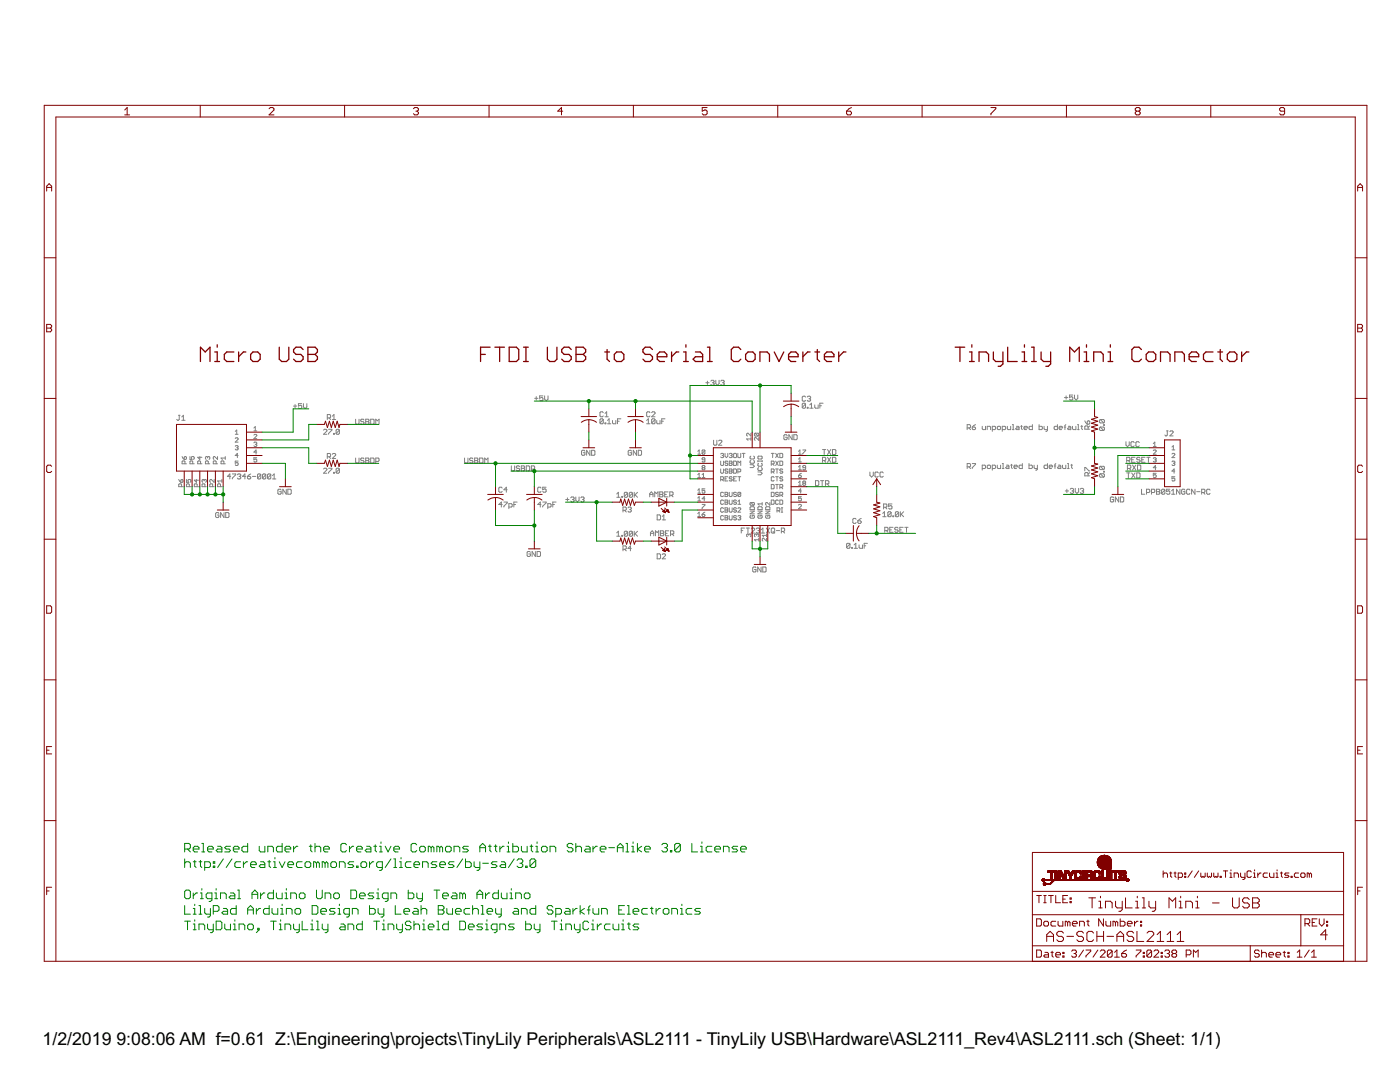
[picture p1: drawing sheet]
<svg xmlns="http://www.w3.org/2000/svg" width="279mm" height="216mm" viewBox="0 0 279 216" stroke-linecap="round" stroke-linejoin="round" font-family="sans-serif">
<defs><g id="words">
<g font-size="4">
<text x="8.5" y="208.5">1/2/2019</text>
<text x="23.2" y="208.5">9:08:06 AM f=0.61 Z:\Engineering\projects\TinyLily Peripherals\ASL2111 - TinyLily USB\Hardware\ASL2111_Rev4\ASL2111.sch (Sheet: 1/1)</text>
</g>
</g></defs>
<g fill="none" stroke="#808080" stroke-width=".2">
<path d="M106.7 79.5h.7M107 79.1v.7M108.4 79h-.7v.5l.3-.2 .4 .2v.3l-.2 .2-.5-.2M108.7 79v.7l.3 .3 .4-.3v-.7M140.9 76.4h.6M141.2 76.1v.6M141.9 76.1l.1-.2h.3l.2 .2-.2 .3M142.2 76.4h.1M142.3 76.4l.2 .1-.2 .4h-.3l-.1-.2M142.9 75.9v.6l.3 .4 .3-.4v-.6M143.8 76.1l.2-.2h.4l.1 .2-.1 .3M144.2 76.4h.2"/>
<path d="M144.4 76.4l.1 .1-.1 .4h-.4l-.2-.2M160.8 79.2l-.2-.1h-.3l-.2 .1v.7l.2 .2h.3l.2-.2M161.1 79.2l.2-.1h.3l.2 .1-.2 .4M161.4 79.6h.2M161.6 79.6l.2 .1-.2 .4h-.3l-.2-.2M212.4 79.3h.7M212.8 79v.7M214.1 78.8h-.7v.5l.5-.1 .2 .1v.4l-.2 .1h-.3l-.2-.1M214.4 78.8v.7l.4 .3 .3-.3v-.7M35.6 82.9h.3M35.7 95.7l.4 .5M35.8 82.9v.8l-.2 .2-.3-.2"/>
<path d="M36.1 95.8l.1-.1 .3 .1-.1 .4h-.3zM36.2 97.1v-.4l-.1-.2-.4 .2v.4h.8M36.3 83.9h.6M36.3 83.2l.3-.3v1M36.3 91.1l.5 .6M36.8 91.2l.3-.1 .1 .4-.4 .2zM36.9 92.5v-.4l-.1-.1-.5 .1v.4h.9M37.2 95.7v.5h.4l-.1-.2 .1-.3 .5 .1-.2 .4M37.8 97.1v-.4l-.2-.2-.4 .2v.4h.9M37.9 91.1v.6h.4l-.1-.3 .1-.3 .5 .1-.2 .5M38.5 92.5v-.4l-.5-.1-.1 .5h.9M39.2 95.7v.5l-.4-.4h.8"/>
<path d="M39.3 97.1v-.4l-.4-.2-.1 .6h.8M39.9 91.1v.6l-.4-.5h.8M40 92.5v-.4l-.1-.1-.4 .1v.4h.8M40.7 95.8l-.1-.1-.3 .1 .2 .4M40.7 95.8l.2-.1 .3 .1-.2 .4M40.7 95.8v.2M40.9 97.1v-.4l-.2-.2-.4 .2v.4h.9M41.4 91.2l-.1-.1-.3 .1 .1 .5M41.4 91.2l.2-.1 .3 .1-.2 .5M41.4 91.2v.2M41.6 92.5v-.4l-.2-.1-.4 .1v.4h.9M42.4 97.1l-.1-.6-.4 .2v.4h.8"/>
<path d="M42.7 95.7v.5l-.5-.5-.3 .1 .1 .4M43.1 92.5v-.4l-.4-.1-.1 .5h.8M43.4 91.1v.6l-.7-.6-.1 .1 .1 .5M44 97.1v-.4l-.4-.2-.2 .6h.9M44.3 96h-.9l.3 .2M44.3 95.7v.5M44.7 92.5v-.4l-.2-.1-.4 .1v.4h.9M45 91.4h-.9l.3 .3M45 91.1v.6M46 95.1h-.6l.5-.5v1M46.4 94.6h.6l-.6 1M46.9 86.7h.6"/>
<path d="M46.9 86.1l.3-.3v.9M46.9 87.5l.2-.1 .4 .1-.6 .7h.6M46.9 89l.5-.1 .1 .1-.1 .3M47.2 89.3h.2M47.4 94.7l.1-.1h.4l.1 .1-.1 .4M47.4 89.3l.1 .2-.1 .3-.5-.2M47.5 92h-.6v.4l.3-.1 .3 .1-.1 .5-.5-.2M47.5 90.9h-.6l.5-.4v.8M47.7 95.1h.2M47.9 95.1l.1 .1-.1 .4h-.4l-.1-.2M49 95.1h-.6l.5-.5v1M49.4 95.1h.5l.1 .3-.1 .2h-.3l-.2-.2z"/>
<path d="M50 94.6l-.6 .5M50.4 95.1h.7M50.7 86.8l.1-.1 .4 .1-.5 .7h.5M50.7 85.4l.2-.3v.9M50.7 86h.5M50.7 88.4l.4-.2 .1 .2-.1 .3M50.9 88.7h.2M51.1 88.7l.1 .1-.1 .3-.4-.2M51.2 91.3h-.5v.5l.4-.2 .1 .5-.1 .1-.4-.1M51.2 90.2h-.5l.4-.4v.8M52 94.7l-.1-.1h-.4l-.1 .1v.7M52 94.7v.7l-.1 .2h-.4l-.1-.2"/>
<path d="M52 94.7l-.6 .7M53 94.7l-.1-.1h-.3l-.2 .1v.7M53 94.7v.7l-.1 .2h-.3l-.2-.2M53 94.7l-.6 .7M54 94.7l-.1-.1h-.3l-.2 .1v.7M54 94.7v.7l-.1 .2h-.3l-.2-.2M54 94.7l-.6 .7M54.4 95.6h.7M54.4 94.9l.3-.3v1M56.1 97.8l-.2-.2h-.3l-.1 .2v.6l.1 .2h.3l.2-.2v-.3h-.3M57.1 97.6v1l-.6-1v1M57.4 97.6h.6l.1 .2v.6l-.1 .2h-.6z"/>
<path d="M58.6 81h.6M58.9 80.7v.7M60.2 80.5h-.6v.5l.3-.1 .3 .1v.4l-.2 .1h-.3l-.1-.1M60.6 80.5v.7l.3 .3 .3-.3v-.7M64.6 85.8l.1-.1h.4l.1 .1v.2l-.6 .7h.6M64.6 93.6l.1-.2h.4l.1 .2-.6 .8h.6M65.3 83.4h.5l.2-.2-.2-.5h-.5v1M65.3 91.1h.5l.2-.1-.2-.5h-.5v1M65.6 85.7h.6l-.6 1M65.6 93.4h.6l-.6 1M65.7 83.4l.3 .3M65.7 91.1l.3 .4"/>
<path d="M66.3 83.7h.7M66.3 83.1l.4-.4v1M66.3 90.7l.2-.2h.3l.2 .2v.1l-.7 .7h.7M66.6 86.5h.1v.2h-.1zM66.6 94.3h.1v.1h-.1zM67.7 85.8v.7l-.1 .2h-.4l-.1-.2M67.7 85.8l-.1-.1h-.4l-.1 .1v.7M67.7 93.6l-.1-.2h-.4l-.1 .2v.7M67.7 93.6v.7l-.1 .1h-.4l-.1-.1M67.7 85.8l-.6 .7M67.7 93.6l-.6 .7M71 83.7v.8l.1 .1h.4l.1-.1v-.8"/>
<path d="M71 91.4v.8l.1 .2h.4l.1-.2v-.8M72.6 91.6l-.1-.2h-.3l-.2 .2 .2 .3h.3l.1 .2-.1 .3h-.3l-.2-.2M72.6 83.8l-.1-.1-.5 .1 .2 .3h.3l.1 .2-.1 .3h-.3l-.2-.1M73 91.4h.5l.1 .2-.1 .3 .1 .3-.1 .2h-.5zM73 83.7h.5l.1 .1-.1 .3 .1 .4-.1 .1h-.5zM73 91.9h.5M73 84.1h.5M74 91.4h.5l.2 .2v.6l-.2 .2h-.5zM74 83.7h.5l.2 .1v.7l-.2 .1h-.5zM75 92.1h.5l.1-.2v-.3l-.1-.2h-.5v1M75 84.6v-.9l.3 .3 .3-.3v.9M92.7 91.4v.8l.2 .2h.3l.2-.2v-.8"/>
<path d="M94.4 91.6l-.2-.2h-.3l-.2 .2 .2 .3h.3l.2 .2-.2 .3h-.3l-.2-.2M94.7 91.4h.5l.2 .2-.2 .3 .2 .3-.2 .2h-.5zM94.7 91.9h.5M95.7 91.4h.5l.2 .2v.6l-.2 .2h-.5zM96.7 92.4v-1l.3 .3 .4-.3v1M100.2 97.4l-.1-.2h-.4l-.2 .2v.7l.2 .1 .5-.1M101.2 97.7h-.6l.4-.5v1M102 93v.8l.2 .2h.3l.2-.2v-.8M103.7 93.1l-.2-.1h-.3l-.2 .3 .2 .2h.3l.2 .3-.2 .2h-.3l-.2-.2M104 93.5h.5M104 93h.5l.2 .1-.2 .4 .2 .3-.2 .2h-.5zM105 93h.5l.2 .1v.7l-.2 .2h-.5z"/>
<path d="M106 93.6h.5l.2-.1v-.4l-.2-.1h-.5v1M108 97.4l-.2-.2h-.3l-.2 .2v.7l.2 .1 .5-.1M109 97.2h-.7v.5l.3-.1 .4 .1v.4l-.2 .1-.5-.1M112.9 99.7h.7M113.2 99.3v.7M113.9 99.3l.2-.1h.3l.2 .1-.2 .4M114.2 99.7h.2M114.4 99.7l.2 .1-.2 .4h-.3l-.2-.2M114.9 99.2v.6l.3 .4 .4-.4v-.6M115.9 99.3l.2-.1h.3l.2 .1-.2 .4M116.2 99.7h.2M116.4 99.7l.2 .1-.2 .4h-.3l-.2-.2"/>
<path d="M116.7 90l-.1-.1h-.4l-.1 .1v.7l.1 .1h.4l.1-.1v-.4h-.3M117.7 89.9v.9l-.6-.9v.9M118.1 89.9h.5l.1 .1v.7l-.1 .1h-.5zM120.4 83.7v.7l-.2 .2h-.3l-.2-.2M120.4 83.7l-.2-.1h-.3l-.2 .1v.7M120.4 82.3l-.2-.1h-.3l-.2 .1v.7l.2 .2h.3l.2-.2M120.4 83.7l-.7 .7M120.7 84.4h.2v.2h-.2zM120.7 83.2h.7M120.7 82.5l.4-.3v1M121.2 84.6h.7M121.2 83.9l.4-.3v1"/>
<path d="M122.2 83.9v.5l.2 .2h.5v-.7M123.1 98.6l.3-.4v1M123.1 99.2h.6M123.2 84.1h.4M123.9 83.6h-.7v1M124.1 99.1h.1v.1h-.1zM125.2 98.4v.7l-.1 .1h-.4l-.1-.1M125.2 98.4l-.1-.2h-.4l-.1 .2v.7M125.2 98.4l-.6 .7M126 90l-.1-.1h-.4l-.1 .1v.7l.1 .1h.4l.1-.1v-.4h-.3M126.2 98.4v.7l-.1 .1h-.3l-.2-.1M126.2 98.4l-.1-.2h-.3l-.2 .2v.7"/>
<path d="M126.2 98.4l-.6 .7M126.6 98.2v1M126.7 98.7l.5 .5M127 89.9v.9l-.6-.9v.9M127.2 98.2l-.6 .7M127.4 89.9h.5l.1 .1v.7l-.1 .1h-.5zM129.1 83.9l.3-.3v1M129.1 84.6h.6M129.7 98.7h.6M129.7 99.1v-.6l.3-.4 .3 .4v.6M129.7 82.3l-.1-.1h-.4l-.1 .1v.7l.1 .2h.4l.1-.2M130 82.3l.2-.1h.4l.1 .1v.2l-.7 .7h.7"/>
<path d="M130.7 99.1v-1l.3 .4 .3-.4v1M130.7 83.7v.7l-.1 .2h-.4l-.2-.2M130.7 83.7l-.1-.1h-.4l-.2 .1v.7M130.7 83.7l-.7 .7M131.1 83.9v.5l.1 .2h.5v-.7M131.7 98.7h.5M131.7 98.1h.5l.1 .2-.1 .4 .1 .3-.1 .1h-.5zM132.1 84.1h.3M132.7 98.7h.3M132.7 83.6h-.6v1M133.3 98.1h-.6v1h.6M133.7 98.8h.5l.1-.1v-.4l-.1-.2h-.5v1"/>
<path d="M134 98.8l.3 .3M139.3 90.6h.5M139.3 95.3h.5M139.3 99.9h.5M139.3 90.1l.2-.3v.8M139.3 94.7l.2-.3v.9M139.3 97.8l.2-.3v.9M139.3 99.4l.2-.3v.8M139.3 98.4h.5M140.1 95.3h.6M140.1 94.7l.3-.3v.9M140.3 93.3l-.2-.1 .2-.3 .4 .1-.2 .3"/>
<path d="M140.3 93.3h.2M140.3 93.3l-.2 .2 .2 .2 .4-.1-.2-.3M140.7 91.8h-.4l-.2-.2 .2-.3 .4 .2v.6l-.2 .1-.4-.1M140.7 89.9l-.2 .7-.4-.1M140.7 89.9l-.2-.1-.4 .1v.6M140.7 97.5h-.6v.5l.3-.2 .3 .2-.2 .4-.4-.1M140.7 89.9l-.6 .6M140.7 99.5h-.6l.4-.4v.8M142.4 87.8v.9l.2 .1h.3l.2-.1v-.9M143.4 88l.2-.2 .5 .2v.2l-.7 .6h.7M143.8 93.6v.7l.2 .1 .4-.1v-.7M143.8 95.7h.5l.1-.2-.1-.4h-.5v.9"/>
<path d="M143.8 92v.7l.2 .2 .4-.2v-.7M143.8 90.6l.5-.1 .1 .1-.1 .3M144.1 90.9h.2M144.1 95.7l.3 .3M144.3 90.9l.1 .1-.1 .3-.5-.1M144.4 98.4l-.1-.2-.5 .2v.5l.2 .2 .4-.2M144.4 99.9l-.1-.1-.5 .1v.6l.2 .1 .4-.1M144.7 95.5h.3M144.7 98.7h.4M144.7 98.2l.5 .2-.1 .7h-.4zM144.7 99.8h.4l.1 .1-.1 .3 .1 .3-.1 .1h-.4zM144.7 90.5v.5l.3 .3 .2-.3v-.5"/>
<path d="M145.2 93.7l-.1-.1-.4 .1 .1 .3 .4 .1-.1 .3-.4-.1M145.2 95.1h-.5v.9h.5M145.2 92.2l-.4-.2-.1 .3 .4 .1 .1 .3-.1 .2-.4-.2M145.5 93.6l.6 .1-.1 .3 .1 .3-.1 .1h-.5zM145.5 92h.5l.1 .2-.1 .2 .1 .3-.1 .2h-.5zM145.5 90.6l.5-.1 .1 .1-.1 .3M145.5 92.4h.5M145.5 94h.5M145.5 98.2v.7l.2 .2 .4-.2v-.7M145.5 99.8v.7l.2 .1 .4-.1v-.7M145.8 90.9h.2M146 90.9l.1 .1-.1 .3-.5-.1"/>
<path d="M146.1 95.3l-.1-.2-.5 .2 .2 .2 .4 .2-.1 .3-.5-.2M146.4 95.5h.3M146.4 93.6l.6 .1v.6l-.2 .1h-.4zM146.4 92h.4l.2 .2v.5l-.2 .2h-.4zM146.5 90.5l.5 .1v.6l-.2 .1-.4-.1zM147 98.4l-.2-.2-.4 .2 .1 .3 .5 .1-.2 .3-.4-.2M147 99.9l-.5-.1-.1 .3 .4 .1 .2 .3-.2 .1-.4-.1M147 95.1h-.6v.9h.6M147.3 90.5v.7l.1 .1 .4-.1v-.7M147.3 95.1h.5M147.3 94.1h.4l.1-.4-.5-.1v.8M147.3 92.9v-.9l.3 .3 .2-.3v.9"/>
<path d="M147.6 95.1v.9M147.8 98.4l-.1-.2-.4 .2v.5M147.8 98.4v.5l-.1 .2-.4-.2M147.8 98.4l-.5 .5M148.1 90.5h.6M148.4 90.5v.8M149.7 92.7h.6l.3 .3-.3 .3h-.6M149.8 91l-.1 .2 .1 .4h.6l.2-.2-.2-.4M149.8 91.9l-.1 .1 .1 .4 .8-.1-.2-.4M149.9 86.4v.6l-.6-.6-.3 .2 .2 .4M149.9 87.3v.6M149.9 87.6h-.9l.3 .3"/>
<path d="M150.7 86.4l-.1 .2 .1 .4h.6M150.7 86.4h.6l.1 .2-.1 .4M150.7 86.4l.6 .6M151.3 92h.8M151.3 94.2h.5l.3 .2-.3 .3h-.5M151.3 91.9v.3M151.4 92.5l-.1 .1 .1 .4h.6l.1-.1-.1-.4M151.4 91h.6l.1 .4-.1 .2h-.6l-.1-.2zM151.4 93.3l-.1 .2 .1 .4h.6l.1-.2-.1-.4M151.4 87.3v.6l-.5-.6-.3 .1 .1 .5M152.1 91.9v.3M153.9 98.2l.6 .2v.5l-.2 .2h-.4z"/>
<path d="M153.9 92.6h.4l.2-.4-.2-.2h-.4v.9M153.9 94.1h.4l.2-.4-.6-.1v.8M153.9 96.7h.4l.2 .1v.6l-.2 .1h-.4zM153.9 99.8h.4l.2 .1v.6l-.2 .1h-.4zM153.9 90.5h.6M154.2 90.5v.8M154.2 92.6l.3 .3M154.2 94.1l.3 .3M154.5 95.3l-.2-.2-.4 .2v.5l.2 .2 .4-.2M154.8 95.1h.5M154.8 90.5l.5 .8M154.8 92l.5 .9"/>
<path d="M154.8 93.6h.5M154.8 96.7h.5M155.1 93.6v.8M155.1 95.1v.9M155.1 96.7v.8M155.3 98.4l-.1-.2-.4 .2 .1 .3 .4 .1-.1 .3-.4-.2M155.3 90.5l-.5 .8M155.3 92l-.5 .9M155.3 99.9l-.1-.1-.4 .1v.6l.1 .1 .4-.1M155.6 98.8h.5l.1-.4-.6-.2v.9M155.6 92h.5l.1 .2v.5l-.1 .2h-.5zM155.6 90.5h.5l.1 .1v.6l-.1 .1h-.5z"/>
<path d="M155.6 97.2h.5l.1-.4-.1-.1h-.5v.8M155.6 99.8h.5l.1 .1v.6l-.1 .1h-.5zM155.9 97.2l.3 .3M155.9 98.8l.3 .3M156.2 95.3l-.4-.2-.2 .3 .5 .1 .1 .3-.1 .2-.5-.2M156.2 93.7l-.1-.1-.5 .1 .2 .3 .4 .1-.1 .3-.5-.1M157.1 86.9l-.2-.2h-.3l-.2 .2v.7l.2 .1h.3l.2-.1v-.4h-.3M158.1 86.7v1l-.7-1v1M158.4 86.7h.5l.2 .2v.7l-.2 .1h-.5zM159.4 92.2h.5M159.4 90.6h.5M159.4 94.9h.4l.1 .2-.4 .2z"/>
<path d="M159.4 90.1l.2-.3v.8M159.4 91.6l.2-.3v.9M159.4 93.2l.2-.3v.8M159.4 96.3l.2-.3v.8M159.4 93.7h.5M159.4 96.8h.5M159.9 94.4l-.5 .5M159.9 99.1h-.5v.4l.2-.1 .3 .1-.1 .4-.4-.1M159.9 98h-.5l.4-.5v.9M160.2 89.8h.6l-.6 .8M160.4 96.4l-.2-.1 .2-.3 .4 .1-.2 .3M160.4 96.4l-.2 .2 .2 .2 .4-.1-.2-.3"/>
<path d="M160.4 96.4h.2M160.8 80.6l-.2-.1h-.3l-.2 .1v.7M160.8 80.6v.7l-.2 .1h-.3l-.2-.1M160.8 80.6l-.7 .7M160.8 93.3h-.4l-.2-.1 .2-.3 .4 .1v.6l-.2 .1-.4-.1M161.1 81.3h.2v.1h-.2zM161.6 81.4h.7M161.6 80.8l.3-.3v.9M162.6 80.8v.5l.2 .1h.5v-.6M162.8 95.9h.4l.2 .2v.6l-.2 .2h-.4zM163.6 81h.3M163.7 95.9h.7"/>
<path d="M164.1 95.9v1M164.1 91.9h.5l.2-.2v-.3l-.2-.2h-.5v1M164.1 89.7h.7M164.3 80.5h-.7v.9M164.5 89.7v1M164.5 91.9l.3 .3M164.7 96.6h.5l.2-.2v-.3l-.2-.2h-.5v1M165.1 96.6l.3 .3M165.1 89.7l.7 1M165.1 91.2l.7 1M165.8 89.7l-.7 1M165.8 91.2l-.7 1"/>
<path d="M166.1 89.7h.5l.2 .2v.6l-.2 .2h-.5zM166.1 91.2h.5l.2 .2v.7l-.2 .1h-.5zM173.6 94.2v.7l.3 .3 .4-.3v-.7M175.3 94.4l-.2-.2h-.3l-.2 .2v.6l.2 .2 .5-.2M176.3 94.4l-.2-.2h-.3l-.2 .2v.6l.2 .2 .5-.2M193 85.4h.5l.2-.2v-.3l-.2-.2h-.5v1M193 93.2h.5l.2-.2v-.4l-.2-.1h-.5v1M193.4 93.2l.3 .3M193.4 85.4l.3 .3M194 92.5h.7l-.7 1M194 85.2h.5l.2 .4-.2 .1h-.3zM194.7 84.7l-.7 .5"/>
<path d="M196 85.1v.5l.2 .1h.5v-.6M196 93.5h.5l.2-.2-.2-.5h-.5v1M197 85.7v-.6h.5l.2 .1v.5M197.2 92.8h.3l.2 .2v.3l-.2 .2h-.3l-.2-.2v-.3zM198 93.5h.5l.2-.2v-.3l-.2-.2h-.5v1M198 85.7h.5l.2-.1v-.4l-.2-.1h-.5v1M199 92.8v.5l.2 .2h.5v-.7M199 85.2l.5-.1 .2 .5-.2 .1h-.3l-.2-.1zM200 92.5h.2v1M200 93.5h.4M200 85.7h.5l.2-.1v-.4l-.2-.1h-.5v1M200.9 92.8h.3l.2 .2v.5h-.5l-.2-.2 .2-.1h.5"/>
<path d="M201 85.1v.5l.2 .1h.5v-.6M201.7 92.8h.3M201.9 92.6v.7l.1 .2M202 84.7h.2v1M202 85.7h.4M202.4 93.2h.6l-.1-.4h-.4l-.1 .2 .1 .5h.4M202.9 85.1l.5 .1v.5h-.5l-.2-.1 .2-.2h.5M203.7 85.1h.3M203.9 84.9v.7l.1 .1M204 92.5v1h-.5l-.1-.2v-.3l.1-.2h.5M204.4 85.4h.6l-.1-.3-.5 .1v.4l.1 .1h.4M205.4 92.5v1h.5l.1-.2v-.3l-.1-.2h-.5"/>
<path d="M206 84.7v1h-.5l-.1-.1v-.4l.1-.1h.5M206.4 92.8v.5l.1 .2h.5M207 92.8v.8l-.3 .2M207.4 84.7v1h.5l.1-.5-.1-.1h-.5M208.4 85.1v.5l.1 .1h.5M209 92.5v1h-.5l-.1-.2v-.3l.1-.2h.5M209 85.1v.8l-.3 .2M209.4 93.2h.6l-.1-.4h-.4l-.1 .2 .1 .5h.4M210.4 93h.3M210.7 92.5l-.2 .1v.9M211 84.7v1h-.5l-.1-.1v-.4l.1-.1h.5M211.2 92.8h.3l.2 .2v.5h-.5l-.2-.2 .2-.1h.5"/>
<path d="M211.4 85.4h.6l-.1-.3-.5 .1v.4l.1 .1h.4M212 92.8v.5l.2 .2h.5v-.7M212.4 85.2h.3M212.6 98h.7M212.7 84.7l-.2 .2v.8M212.9 97.6v.7M213 92.5h.2v1M213 93.5h.4M213.2 85.1l.5 .1v.5h-.5l-.2-.1 .2-.2h.5M213.6 97.6l.2-.1h.3l.1 .1-.1 .4M213.7 92.8h.3M213.9 92.6v.7l.1 .2"/>
<path d="M213.9 98h.2M214 85.1v.5l.2 .1h.5v-.6M214.1 98l.1 .1-.1 .3-.5-.1M214.6 97.5v.6l.3 .3 .4-.3v-.6M215.1 84.7h.1v1M215.1 85.7h.3M215.6 97.6l.2-.1h.3l.2 .1-.2 .4M215.7 85.1h.3M215.9 84.9v.7l.1 .1M215.9 98h.2M216.1 98l.2 .1-.2 .3-.5-.1M216.5 94v-.7l1 .7"/>
<path d="M216.5 84l.5 .6M217 84.1l.3-.1 .2 .1v.4l-.2 .1h-.3zM217.1 85.6v-.5l-.1-.1-.5 .1v.5h1M217.1 95v-.6l-.1-.1-.5 .1v.6h1M217.5 85l-.4 .3M217.5 94.3l-.4 .3M219.6 85.2h.7l.1 .2-.1 .5M219.6 94.5l-.2 .2v.3l.2 .2h.7M219.6 85.2l.7 .7M219.6 83.7l-.2 .2v.3l.2 .2h.7M219.6 85.2l-.2 .2v.3l.2 .2h.7M219.6 93l-.2 .2v.3l.2 .2h.7"/>
<path d="M219.6 83.7h.7l.1 .2-.1 .5M219.6 93h.7l.1 .2-.1 .5M219.6 94.5h.7l.1 .2-.1 .5M219.6 83.7l.7 .7M219.6 94.5l.7 .7M219.6 93l.7 .7M220.3 84.7h.1v.2h-.1zM220.3 94h.1v.2h-.1zM222.2 99.3l-.1-.1h-.3l-.2 .1v.7l.2 .2h.3l.1-.2v-.3h-.3M223.3 99.2v1l-.7-1v1M223.6 99.2h.5l.2 .1v.7l-.2 .2h-.5zM224.7 88.1v.7l.3 .3 .4-.3v-.7"/>
<path d="M224.9 91.9h.5l.1-.2-.1-.5h-.5v1M224.9 94.4h.6M225 93.5h.5l.2-.2v-.3l-.2-.2h-.5v1M225.2 91.9l.3 .3M225.2 94.4v1M225.3 93.5l.4 .3M225.8 91.7h.4M225.8 94.4l.7 1M226 92.8l.7 1M226.4 88.3l-.2-.2h-.3l-.2 .2v.7l.2 .1h.3l.2-.1M226.5 91.2h-.7v1h.7M226.5 94.4l-.7 1"/>
<path d="M226.7 92.8l-.7 1M226.9 94.4h.5l.1 .1v.7l-.1 .2h-.5zM227 92.8h.5l.2 .2v.6l-.2 .2h-.5zM227.4 88.3l-.2-.2h-.3l-.2 .2v.7l.2 .1h.3l.2-.1M227.5 91.4l-.1-.2h-.4l-.1 .2 .1 .3h.4l.1 .2-.1 .3h-.4l-.1-.1M227.8 97.6v1h.7M227.9 91.7h.3M228.5 91.2h-.6v1h.6M228.8 98.3h.5l.2-.2v-.3l-.2-.2h-.5v1M228.9 91.2h.6M229.2 91.2v1M229.8 98.3h.5l.2-.2-.2-.5h-.5v1"/>
<path d="M230.2 88.5l.3-.3v.9M230.2 89.1h.5M230.2 91.5l.4-.2 .1 .2-.1 .3M230.2 89.9l.1-.1 .4 .1-.5 .7h.5M230.5 91.8h.1M230.6 91.8l.1 .1-.1 .3-.4-.1M230.7 94.4h-.5v.5l.4-.2 .1 .4-.1 .2-.4-.2M230.7 93.3h-.5l.4-.4v.8M230.8 97.6h.5l.2 .2-.2 .3 .2 .3-.2 .2h-.5zM230.8 98.1h.5M232.5 97.8l-.2-.2h-.3l-.2 .2v.6M232.5 97.8v.6l-.2 .2h-.3l-.2-.2"/>
<path d="M232.5 97.8l-.7 .6M232.8 86h.3M233 86v.8l-.2 .2-.3-.2M233.5 97.6h-.7v.5l.5-.2 .2 .2v.3l-.2 .2h-.3l-.2-.2M233.5 86.1l.1-.1 .5 .1v.2l-.6 .7h.6M233.8 98.6h.7M233.8 97.9l.3-.3v1M233.9 89.2l.3-.3v.9M233.9 89.8h.6M233.9 92.2l.4-.2 .2 .2-.2 .2M233.9 90.6l.1-.1 .5 .1-.6 .7h.6M234.2 92.4h.1"/>
<path d="M234.3 92.4l.2 .2-.2 .3-.4-.2M234.5 95.1h-.6v.4l.3-.1 .3 .1-.2 .5-.4-.2M234.5 94h-.6l.4-.4v.8M235.5 97.6v1l-.7-1v1M236.5 97.8l-.2-.2h-.3l-.2 .2v.6l.2 .2h.3l.2-.2v-.3h-.4M237.5 97.8l-.2-.2h-.3l-.2 .2v.6l.2 .2h.3l.2-.2M238.5 97.6v1l-.7-1v1M238.8 98.1h.7M239.8 98.3h.5l.2-.2v-.3l-.2-.2h-.5v1M240.2 98.3l.3 .3M241.5 97.8l-.2-.2h-.3l-.2 .2v.6l.2 .2h.3l.2-.2M43.7 102.4l-.2-.1h-.3l-.2 .1v.7l.2 .2h.3l.2-.2v-.3h-.3"/>
<path d="M44.7 102.3v1l-.7-1v1M45 102.3h.5l.2 .1v.7l-.2 .2h-.5zM100.2 100.7h-.7l.6-.5v1M100.6 100.2h.6l-.6 1M101.6 101.2h.4l.2-.2v-.3l-.2-.2h-.4v1M102.6 100.7h.3M103.2 100.2h-.6v1M105.9 110.2l-.2-.2-.5 .2v.7l.2 .1h.3l.2-.1v-.4h-.4M106.8 110v1l-.6-1v1M107.2 110h.5l.2 .2v.7l-.2 .1h-.5zM108 100.7h-.7l.5-.5v1M108.3 100.2h.7l-.7 1"/>
<path d="M109.3 101.2h.5l.2-.2v-.3l-.2-.2h-.5v1M110.3 100.7h.4M111 100.2h-.7v1M123.1 106.3l.3-.3v1M123.1 107h.6M124.1 106.8h.1v.2h-.1zM124.3 109.6h.5l.2-.2v-.3l-.2-.2h-.5v1M124.3 101.8h.5l.2-.1v-.4l-.2-.1h-.5v1M124.7 101.8l.3 .4M124.7 109.6l.3 .3M125.2 106.2l-.1-.2h-.4l-.1 .2v.6M125.2 106.2v.6l-.1 .2h-.4l-.1-.2"/>
<path d="M125.2 106.2l-.6 .6M125.3 101.3l.2-.1h.3l.2 .1-.2 .4M125.7 101.7h.1M125.8 101.7l.2 .1-.2 .4h-.3l-.2-.2M126 109.4h-.7l.5-.5v1M126.2 106.2l-.1-.2h-.3l-.2 .2v.6M126.2 106.2v.6l-.1 .2h-.3l-.2-.2M126.2 106.2l-.6 .6M126.6 106v1M126.7 106.5l.5 .5M127.2 106l-.6 .7M129.8 106.9v-.6l.4-.4 .3 .4v.6"/>
<path d="M129.8 106.4h.7M130.8 106.9v-1l.3 .4 .4-.4v1M131.1 102.7h.6l.1 .2v.7l-.1 .1h-.6zM131.1 110.5h.6l.1 .2v.6l-.1 .2h-.6zM131.8 106.4h.5M131.8 105.9h.5l.2 .2-.2 .3 .2 .3-.2 .2h-.5zM132.2 103.1l.3-.4v1M132.2 110.7l.1-.2 .5 .2v.1l-.6 .7h.6M132.2 103.7h.6M132.8 106.4h.3M133.5 105.9h-.7v1h.7M133.8 106.6h.5l.2-.2v-.3l-.2-.2h-.5v1"/>
<path d="M134.2 106.6l.3 .3M139.3 103.1h.5M139.3 102.5l.2-.3v.9M140.1 102.6h.4l.2 .3-.4 .2zM140.1 100.6h.6l-.6 .9M140.7 102.2l-.6 .4M144.4 101.5l-.1-.2-.5 .2v.5l.2 .2 .4-.2M144.4 103l-.1-.1-.5 .1v.6l.2 .1 .4-.1M144.7 100.2h.4M144.7 101.3h.4l.1 .2-.1 .7h-.4zM144.7 102.9l.5 .1-.1 .7h-.4zM144.7 101.8h.4"/>
<path d="M144.7 103.3h.4M145.5 101.3v.7l.2 .2 .4-.2v-.7M145.5 102.9v.7l.2 .1 .4-.1v-.7M147 101.5l-.5-.2-.1 .3 .4 .2 .2 .2-.2 .2-.4-.2M147 103l-.2-.1-.4 .1 .1 .3 .5 .2-.2 .2-.4-.1M147.3 101.5l.1-.2 .4 .2-.5 .7h.5M147.3 103l.4-.1 .1 .1-.1 .3M147.3 100.6h.5M147.3 100.1l.3-.3v.8M147.6 103.3h.1M147.7 103.3l.1 .2-.1 .2-.4-.1M147.9 105.9h.4"/>
<path d="M148.6 105.4h-.7v1M148.9 105.4h.7M149.3 105.4v1M149.4 106.7l-.1-.1-.3 .1 .2 .4M149.4 106.7l.2-.1 .3 .1-.2 .4M149.4 106.7v.1M149.7 101.3l.1-.2h.6l.2 .2v.4h-.9zM149.7 102h.9l-.9 .5h.9M149.8 100.3l.8 .1-.2 .4M149.8 102.8l-.1 .2 .1 .4h.6l.2-.4-.5-.2v.3M149.8 100.3l-.1 .4 .7 .1M149.8 100.3l.6 .5"/>
<path d="M149.9 105.5l.2-.1h.3l.2 .1v.2l-.7 .7h.7M150.9 113.3l-.2-.2h-.3l-.2 .2v.7l.2 .1h.3l.2-.1v-.4h-.3M150.9 105.5l.2-.1h.3l.2 .1-.2 .4M151 106.7l-.1-.1-.3 .1 .1 .4M151 106.7l.1-.1 .3 .1-.1 .4M151 106.7v.1M151.3 105.9h.1M151.3 102h.8l-.8 .5h.8M151.4 101.1h.6l.1 .2v.4h-.8zM151.4 102.8l-.1 .2 .1 .4h.6l.1-.4-.4-.2v.3M151.4 105.9l.2 .1-.2 .4-.5-.2M151.4 107.7h-.8l.3 .3"/>
<path d="M151.4 107.4v.6M151.9 113.1v1l-.7-1v1M151.9 106.4h.7M151.9 105.7l.4-.3v1M152.1 100.3v.5M152.1 100.5h-.8l.2 .3M152.2 113.1h.5l.2 .2v.7l-.2 .1h-.5zM152.8 101.3l.2-.2h.5l.1 .6h-.8zM152.8 102h.8l-.8 .5h.8M152.9 105.4l.7 1M153 102.8l-.2 .2 .2 .4h.5l.1-.4-.4-.2v.3M153 106.8h-.9l.3 .3"/>
<path d="M153 106.6v.5M153 107.4v.6l-.6-.6-.3 .1 .2 .5M153.6 105.4l-.7 1M153.6 100.3v.5l-.5-.5-.3 .1 .2 .4M154.1 105.4h.3l.2 .1v.7l-.2 .2-.5-.2v-.7zM154.3 106l.3 .4M154.9 105.9h.7M155.1 101.9l.5-.1-.1-.5h-.4v.9M155.4 101.9l.2 .3M155.9 106h.5l.2-.1v-.4l-.2-.1h-.5v1M155.9 102.2h.3M155.9 101.3h.3"/>
<path d="M156.1 101.3v.9M156.3 106l.3 .4M159.4 100.8l.1-.2 .4 .2-.5 .7h.5M169.6 108.6l-.1-.2-.5 .2v.6M169.6 108.6v.6l-.1 .2h-.4l-.1-.2M169.6 108.6l-.6 .6M170 109.2h.1v.2h-.1zM170.5 109.4h.6M170.5 108.7l.3-.3v1M170.9 103.6l-.2-.2h-.3l-.2 .2v.7l.2 .1h.3l.2-.1M171.2 103.9h.5l.2 .4-.2 .1h-.3l-.2-.1zM171.4 108.7v.5l.2 .2h.5v-.7"/>
<path d="M171.9 103.4l-.7 .5M172.5 108.9h.3M173.1 108.4h-.6v1M176.2 102.4l.3-.3v1M176.2 103.1h.6M176.3 101.2h.5l.2-.1-.2-.5h-.5v1M176.6 105.9h.5l.1-.2v-.3l-.1-.2h-.5v1M176.7 101.2l.3 .4M176.9 105.9l.3 .3M177.6 105.7h.3M177.8 102.3v.7l-.1 .1-.5-.1M177.8 102.3l-.1-.2h-.4l-.1 .2v.7"/>
<path d="M177.8 102.3l-.6 .7M178 100.6h-.7v.5l.4-.2 .3 .2v.3l-.2 .2h-.3l-.2-.2M178.2 103h.2v.1h-.2zM178.2 105.2h-.6v1h.6M179.2 105.4l-.1-.2h-.4l-.1 .4 .1 .1h.4l.1 .3-.1 .2h-.4l-.1-.2M179.3 102.3v.7l-.1 .1-.5-.1M179.3 102.3l-.1-.2h-.4l-.1 .2v.7M179.3 102.3l-.6 .7M179.6 105.7h.3M179.7 102.1v1M179.9 102.6l.4 .5M180.2 105.2h-.6v1h.6"/>
<path d="M180.3 102.1l-.6 .7M180.6 105.2h.6M180.9 105.2v1"/>
</g>
<g fill="none" stroke="#800000" stroke-width=".2">
<path d="M8.8 21h264v170.8h-264zM9.3 38.1v-1l.5-.4 .5 .4v1M9.3 37.4h1M24.9 21.9l.5-.4v1.4M24.9 22.9h1M40 21v2.3M53.7 21.7l.3-.2h.4l.3 .2v.2l-1 1h1M68.8 21v2.3M82.5 21.7l.3-.2h.4l.3 .2v.2l-.3 .3M83 22.2h.2M83.2 22.2l.3 .2v.3l-.3 .2h-.4l-.3-.2M97.6 21v2.3"/>
<path d="M112.3 22.2h-1l.8-.7v1.4M126.4 21v2.3M141.1 21.5h-1v.7l.5-.3h.3l.2 .3v.5l-.2 .2h-.5l-.3-.2M155.2 21v2.3M169 22.2h.7l.2 .2v.3l-.2 .2h-.5l-.2-.2zM169.9 21.5l-.5 .2-.4 .5M184 21v2.3M197.8 21.5h.9v.2l-.9 1v.2M212.8 21v2.3M226.8 22.2l-.2 .2v.3l.2 .2h.5l.2-.2v-.3l-.2-.2M226.8 22.2l-.2-.3v-.2l.2-.2h.5l.2 .2v.2l-.2 .3M226.8 22.2h.5"/>
<path d="M241.6 21v2.3M256.4 22.2h-.8l-.2-.3v-.2l.2-.2h.5l.3 .2v1l-.3 .2h-.5l-.2-.2M271 37.4h.9M271 38.1v-1l.4-.4 .5 .4v1M8.8 51.4h2.4M270.5 51.4h2.3M8.8 79.5h2.4M9.3 64.7h.8l.2 .3v.2l-.2 .3 .2 .2v.3l-.2 .2h-.8zM9.3 65.5h.8M157.9 78.5v1.5M270.5 79.5h2.3M271 64.7h.7l.2 .3v.2l-.2 .3 .2 .2v.3l-.2 .2h-.7z"/>
<path d="M271 65.5h.7M10.3 93l-.2-.2h-.5l-.3 .2v1l.3 .3h.5l.2-.3M35.2 84.7h14v9.3h-14zM36.8 94v3.1M38.3 94v3.1M39.9 94v3.1M41.4 94v3.1M43 94v3.1M44.5 94v3.1M49.2 86.2h3.1M49.2 87.8h3.1M49.2 89.3h3.1"/>
<path d="M49.2 90.9h3.1M49.2 92.5h3.1M55.8 97.1h2.3M57 95.5v1.6M63.2 84.7h1.5l.3-.6 .3 1.2 .4-1.2 .4 1.2 .4-1.2 .4 1.2 .4-1.2 .4 1.2 .1-.6h1.6M63.2 92.5h1.5l.3-.7 .3 1.3 .4-1.3 .4 1.3 .4-1.3 .4 1.3 .4-1.3 .4 1.3 .1-.6h1.6M97.3 98.7h3.1M98.9 99.3l.8 .1 .7 .4M98.9 99.3l-.8 .1-.7 .4M98.9 97.1v1.6M98.9 99.3v2.5M105.1 98.7h3.1"/>
<path d="M106.6 99.3l.8 .1 .8 .4M106.6 99.3l-.7 .1-.8 .4M106.6 97.1v1.6M106.6 99.3v2.5M116 83.1h3.1M116 84.3l.7-.4 .8-.1v2.4M116.4 89.3h2.3M117.5 83.7l.8 .2 .7 .4M117.5 81.6v1.5M117.5 87.8v1.5M125.3 83.1h3.1M125.3 84.3l.7-.4 .8-.1v2.4"/>
<path d="M125.7 89.3h2.3M126.8 83.7l.8 .2 .8 .4M126.8 81.6v1.5M126.8 87.8v1.5M131.5 99.4l1.6 .8-1.6 .8zM133.1 99.4v1.6M139.3 94h3.1M139.3 90.9h3.1M139.3 92.5h3.1M139.3 98.7h3.1M139.3 95.5h3.1M142.4 89.3h15.5v15.6h-15.5z"/>
<path d="M150.1 86.2v3.1M151.7 86.2v3.1M156.3 80h3.1M156.7 86.2h2.3M157.9 80.6l.8 .2 .7 .4M157.9 80.6l-.8 .2-.7 .4M157.9 94h3.1M157.9 90.9h3.1M157.9 92.5h3.1M157.9 97.1h3.1M157.9 98.7h3.1M157.9 95.5h3.1"/>
<path d="M157.9 80.6v2.5M157.9 84.7v1.5M175 98.7v1.5l.6 .2-1.3 .4 1.3 .3-1.3 .4 1.3 .4-1.3 .4 1.3 .4-1.3 .4 .7 .2v1.6M175 95.5v1.6M175 95.5l.7 1.2M175 95.5l-.8 1.2M218.4 81.6v1.5l.7 .2-1.3 .4 1.3 .4-1.3 .4 1.3 .3-1.3 .4 1.3 .4-1.3 .4 .6 .2v1.6M218.4 90.9v1.6l.7 .1-1.3 .4 1.3 .4-1.3 .4 1.3 .3-1.3 .5 1.3 .3-1.3 .4 .6 .2v1.6M221.9 98.7h2.4M223.1 97.1v1.6M229.3 94h3.1M229.3 89.3h3.1"/>
<path d="M229.3 90.9h3.1M229.3 92.5h3.1M229.3 95.5h3.1M232.4 87.8h3.1v9.3h-3.1zM271.9 93l-.2-.2h-.5l-.2 .2v1l.2 .3h.5l.2-.3M8.8 107.6h2.4M43.4 101.8h2.3M44.5 100.2v1.6M105.5 109.5h2.3M106.6 108v1.5M122.2 100.2h1.5l.2-.6 .4 1.2 .4-1.2 .4 1.2 .3-1.2 .4 1.2 .4-1.2 .4 1.2 .2-.6h1.6M122.2 108h1.5l.2-.6 .4 1.2 .4-1.2 .4 1.2 .3-1.2 .4 1.2 .4-1.2 .4 1.2 .2-.6h1.6"/>
<path d="M129.9 100.2h4.7M129.9 108h4.7M131.5 107.2l1.6 .8-1.6 .8zM132 101.5l.8 .8M132 109.2l.8 .9M132.3 109.8l.5 .3M132.3 109.8h.4M132.3 102.1h.4M132.3 102h.4M132.4 102h.3M132.4 109.9h.3M132.4 109.7h.3"/>
<path d="M132.4 101.9h.3M132.5 102.2h.3M132.5 109.6h.1M132.5 101.9h.1M132.5 101.8h.1M132.5 110h.3M132.6 101.8l-.3 .3 .5 .2M132.6 101.8l.2 .5M132.6 109.5l-.3 .3M132.6 109.5l.2 .6M132.6 109.5h.1M132.6 102.2h.2"/>
<path d="M132.7 101.4l.8 .8M132.7 109.1l.8 .9M132.7 110h.1M132.8 102.3h.1M133 102l.3-.3 .2 .5zM133 102h.4M133 109.8h.4M133 109.7h.4M133.1 107.2v1.6M133.1 102h.3M133.1 101.9h.3M133.1 109.6h.3"/>
<path d="M133.1 101.9h.2M133.1 109.8h.3M133.1 109.6h.2M133.2 101.8h.1M133.2 102.1h.3M133.2 109.5h.1M133.2 101.7h.1M133.3 109.5h.1M133.3 109.9h.2M133.3 109.5l-.3 .2 .5 .3M133.3 109.5l.2 .5M133.3 102.2h.2"/>
<path d="M133.4 110h.1M133.5 102.2h.1M139.3 101.8h3.1M139.3 100.2h3.1M139.3 103.3h3.1M150.1 104.9v3.1M150.5 112.6h2.3M151.7 104.9v3.1M151.7 111.1v1.5M153.2 104.9v3.1M157.9 101.8h3.1M157.9 100.2h3.1"/>
<path d="M168.8 106.4h1.5M170.3 104.9v3.1M170.9 106.4l.2 .8 .3 .7M170.9 106.4h2.5M171.4 104.9l-.4 .7-.1 .8M270.5 107.6h2.3M8.8 135.7h2.4M9.3 120.9h.8l.2 .2v1l-.2 .3h-.8zM270.5 135.7h2.3M271 120.9h.7l.2 .2v1l-.2 .3h-.7zM9.3 149.7h.5M10.3 149h-1v1.4h1"/>
<path d="M271 149.7h.4M271.9 149h-.9v1.4h.9M8.8 163.7h2.4M9.3 177.8h.5M10.3 177h-1v1.5M206 170.1h62.1v21.7h-62.1zM206 177.9h62.1M206.9 178.7h.9M207.3 178.7v1.4M208 175.7h.2M208 175.6h.1M208 175.8h.4"/>
<path d="M208.1 175.8h.3M208.1 175.4h.3M208.1 175.9h.3M208.2 175.6h-.2M208.2 175.4h.2M208.2 175.5h-.2M208.2 176.5h.5M208.2 176.4h.2M208.2 176.4h.1M208.2 176.3h.2M208.2 176.2h.5M208.3 176.5h.4"/>
<path d="M208.3 176.2h.4M208.3 178.7h.5M208.3 176.6h.3M208.3 175.5h.2M208.3 176.1h.3M208.4 175.6h16.5M208.4 176.6h.2M208.4 176.3h-.2M208.4 175.5h-.4M208.5 175.7h-.2M208.5 178.7v1.4M208.5 176.3h.2"/>
<path d="M208.6 176.4h1.1M208.6 176.3h1.2M209.1 174h1.4M209.1 173.9h1.4M209.1 173.8h1.4M209.2 173.8h1.3M209.2 174h1.3M209.2 174.1h1.3M209.3 178.7h.9M209.6 176.4h-1M209.7 174.2h.3M209.7 175.1h.3"/>
<path d="M209.7 174.4h.3M209.7 174.9h.3M209.7 174.6h.3M209.7 175.4h.3M209.7 175.3h.3M209.7 175.2h.3M209.7 175h.3M209.7 174.8h.3M209.7 174.7h.3M209.7 174.5h.3M209.7 174.3h.3M209.7 174.1h.3"/>
<path d="M209.7 175.5h.2M209.7 178.7v1.4M209.8 176.3h-.2M209.8 176.2h-.2M209.9 176.1l-.2 .1M210 176.1h-.3M210 176.1h-.2M210 176h-.2M210.1 176h-.2M210.1 175.9h-.2M210.2 175.9h-.2M210.2 175.8h-.2"/>
<path d="M210.3 175.8h-.2M210.4 175.7h-.3M210.6 174.2h.3M210.6 175.1h.3M210.6 174.4h.3M210.6 174.9h.3M210.6 174.6h.3M210.6 175.4h.3M210.6 175.3h.3M210.6 175.2h.3M210.6 175h.3M210.6 174.8h.3"/>
<path d="M210.6 174.7h.3M210.6 174.5h.3M210.6 174.3h.3M210.6 174.1h.3M210.6 174h.3M210.6 173.9h.3M210.6 173.8h.3M210.7 175.5h.2M210.7 178.7v1.4h.9M211.2 174.2h.3M211.2 175.1h.4M211.2 174.4h.3"/>
<path d="M211.2 174.9h.3M211.2 174.6h.3M211.2 175.4h.3M211.2 175.3h.4M211.2 175.2h.4M211.2 175h.3M211.2 174.8h.3M211.2 174.7h.3M211.2 174.5h.3M211.2 174.3h.3M211.2 174.2h.8M211.2 174.1h.8"/>
<path d="M211.2 174.1h.7M211.2 174h.7M211.2 173.9h.7M211.2 173.9h.6M211.2 173.8h.6M211.3 175.5h.2M211.6 175.4h-.4M211.6 174.2h.4M211.6 174.3h.4M211.7 174.4h.4M211.7 174.5h.4M211.8 174.5h.4"/>
<path d="M211.8 174.6h.4M211.8 174.7h.4M211.9 174.7h.4M211.9 174.8h.4M211.9 174.9h.4M212 174.9h.4M212 175h.4M212 175h.8M212 175.1h.8M212.1 175.1h.7M212.1 175.2h.7M212.1 179.4h.5"/>
<path d="M212.2 175.3h.6M212.2 175.4h.6M212.3 175.5h.4M212.4 174.2h.4M212.4 173.8h.4M212.4 174.1h.4M212.4 174h.4M212.4 173.9h.4M212.5 174.4h.3M212.5 174.9h.3M212.5 174.6h.3M212.5 175h.3"/>
<path d="M212.5 174.8h.3M212.5 174.7h.3M212.5 174.5h.3M212.5 174.3h.3M212.9 173.8h.4M212.9 173.9h.4M213 173.9h.4M213 174h.4M213.1 178.7h-1v1.4h1M213.1 174.1h.3M213.1 174.1h.4M213.1 174.2h.4"/>
<path d="M213.2 174.3h.4M213.2 174.4h.4M213.3 174.4h.8M213.3 174.5h.7M213.4 174.6h.6M213.4 174.7h.5M213.4 174.8h.4M213.5 174.8h.3M213.5 175.1h.3M213.5 174.9h.3M213.5 175.4h.3M213.5 175.3h.3"/>
<path d="M213.5 175.2h.3M213.5 175h.3M213.5 175.5h.3M213.6 179.2h.2v.2h-.2zM213.6 179.9h.2v.2h-.2zM213.7 174.4h.4M213.8 174.3h.3M213.8 174.2h.4M213.8 174.1h.4M213.9 174h.4M214 174.6h-.6M214 173.8h.4"/>
<path d="M214.1 174.3h-.4M214.2 174.2h-.4M214.3 174.1h-.4M214.3 174h-.4M214.4 173.9h-.4M214.5 174.4h.3M214.5 174.9h.3M214.5 174.6h.3M214.5 175h.4M214.5 174.8h.3M214.5 174.7h.3M214.5 174.5h.3"/>
<path d="M214.5 174.3h.3M214.5 175.1h.4M214.5 175.2h1.4M214.5 175.1h.5M214.5 174.2h.4M214.5 174h1.4M214.6 175.3h1.3M214.6 174h1.3M214.6 175.3h1.2M214.6 173.9h1.2M214.7 175.4h1.1M214.7 175.4h1"/>
<path d="M214.7 173.8h1.1M214.7 173.8h1M214.8 175.5h.8M214.9 174.2h-.4M214.9 174.1h-.4M215 173.7h.5M215.5 175.1h.4M215.5 174.1h.4M215.5 174.2h.4M215.5 175h.4M215.5 174.3h.4M215.6 174.9h.3"/>
<path d="M215.6 175h.3M215.6 174.8h.3M215.9 174.1h-1.4M215.9 174.3h-.4M215.9 175.1h-.4M216.1 174.2h.3M216.1 175.1h.3M216.1 174.4h.3M216.1 174.9h.3M216.1 173.8h.3M216.1 174.6h.3M216.1 175.4h.3"/>
<path d="M216.1 175.3h.3M216.1 175.2h.3M216.1 175h.3M216.1 174.8h.3M216.1 174.7h.3M216.1 174.5h.3M216.1 174.3h.3M216.1 174.1h.3M216.1 174h.3M216.1 173.9h.3M216.1 175.5h.3M216.7 174.2h.3"/>
<path d="M216.7 175.1h.3M216.7 174.4h.3M216.7 174.9h1.3M216.7 174.6h1.3M216.7 175.4h.3M216.7 175.3h.3M216.7 175.2h.3M216.7 175h.3M216.7 174.8h1.3M216.7 174.8h1.2M216.7 174.6h.3M216.7 174.5h.3"/>
<path d="M216.7 174.3h.3M216.7 174.1h.3M216.7 174h1.3M216.7 173.9h1.3M216.7 173.8h1.2M216.7 173.8h1.1M216.7 175.5h.3M217.3 179.2h1.3M217.6 174.6h.4M217.7 175h.3M217.7 174.5h.3M217.7 174.1h.4"/>
<path d="M217.7 175.1h.3M217.7 174.2h.4M217.7 174.4h.4M217.7 175.4h.3M217.7 175.3h.3M217.7 175.2h.3M217.7 174.3h.4M217.7 175.5h.3M217.9 174.7h-1.2M218 179.2v2M218 174.7h-1.3M218 174.1h-1.3"/>
<path d="M218.1 174.5h-.4M218.1 174.4h-.4M218.2 174.2h.4M218.2 174.4h.4M218.2 174.9h.4M218.2 174.6h.4M218.2 175h.4M218.2 174.8h.4M218.2 174.7h.4M218.2 174.5h.4M218.2 174.3h.4M218.2 175.1h.5"/>
<path d="M218.3 175.2h1.3M218.3 174h1.3M218.3 175.3h1.3M218.3 173.9h1.3M218.4 173.9h1.1M218.4 175.4h1.1M218.4 173.8h1.1M218.5 173.8h.9M218.6 175.5h.7M218.6 174.2h-.4M218.7 174.1h-.5M218.7 173.7h.5"/>
<path d="M219 172.3h.3M219 172.1h1.3M219 172h1.3M219.1 172.4h.2M219.1 171.8h2.1M219.1 171.7h2.1M219.1 172.5h.3M219.1 172.4h.3M219.1 171.7h2M219.1 172.6h.9M219.1 172.5l.8 .1M219.1 171.6h2"/>
<path d="M219.1 171.6h1.9M219.1 172.7h1.2M219.1 172.6h1M219.1 171.5h1.8M219.2 171.4h1.7M219.2 172.7h1.1M219.2 171.4h1.6M219.2 175.1h.4M219.2 172.8h1.3M219.2 171.3h1.6M219.2 174.1h.4M219.2 171.3h1.3"/>
<path d="M219.3 175.1h.3M219.3 179.8h.3v1.4M219.3 174.2h.3M219.3 175h.3M219.3 174.3h.3M219.3 172.9h1.3M219.3 171.2h1.1M219.3 174.9h.3M219.3 172.9l1.3 .1M219.3 174.8h.3M219.4 172.2h-.4M219.4 173h1.3"/>
<path d="M219.4 171.1h1M219.4 173.1h1.4M219.4 172.4h.2M219.4 172.3h.2M219.5 172.3h.1M219.5 171h.9M219.5 173.1h1.3M219.5 172.4h.1M219.6 173.2h1.3M219.6 172.5h.2M219.6 172.2h.7M219.6 178.8v.4"/>
<path d="M219.6 174.1h-1.3M219.6 170.9h1.6M219.7 172.2h.8M219.7 172.3h.9M219.7 170.9h1.4M219.7 173.3h1.3M219.8 172.4h.9M219.8 173.3h1.2M219.8 170.8h1.2M219.8 174.2h.4M219.8 175.1h.4M219.8 174.4h.4"/>
<path d="M219.8 174.9h.4M219.8 173.8h.4M219.8 174.6h.4M219.8 175.2h1.4M219.8 175.1h.5M219.8 175h.4M219.8 174.8h.4M219.8 174.7h.4M219.8 174.5h.4M219.8 174.3h.4M219.8 174.1h.4M219.8 174h.4"/>
<path d="M219.8 173.9h.4M219.9 175.2h1.3M219.9 175.3h1.3M219.9 173.4h1.1M219.9 172.4h.8M219.9 170.8h1M220 172.5h.8M220 175.4h1.1M220 175.4h1M220.1 172.5h.7M220.1 173.4h.9M220.2 175.5h.7"/>
<path d="M220.2 175h-.4M220.2 172.6h.7M220.3 170.7h.3M220.3 171.9h-1.3M220.3 172.6h.6M220.3 172h.2M220.4 172.1h.1M220.4 172.7h.6M220.5 171h-1M220.5 170.9h-.9M220.5 171.9h.7M220.5 171.1h.2"/>
<path d="M220.5 171.2h.2M220.5 172.7h.5M220.5 172.1h-.2M220.5 171h.2M220.6 171.9h.6M220.6 171.2h.1M220.6 172.8h.5M220.6 172h.6M220.6 171h.1M220.6 172.2h.6M220.6 172.1h.6M220.7 172.2h.5"/>
<path d="M220.7 172.9h.5M220.7 172.9l.6 .1M220.7 172.3h.5M220.8 172.3h.4M220.8 170.9h.5M220.8 175.1h.4M220.8 173h.5M220.8 171h.5M220.8 172.4h.4M220.8 171.2h.8M220.8 171.2h.7M220.8 171h.6"/>
<path d="M220.9 171.3h.7M220.9 171.1h.6M220.9 171.1h.5M220.9 173.1h.5M220.9 172.4h.3M220.9 174.2h.4M220.9 174.4h.4M220.9 174.9h.4M220.9 173.8h.4M220.9 174.6h.4M220.9 175h.4M220.9 174.8h.4"/>
<path d="M220.9 174.7h.4M220.9 174.5h.4M220.9 174.3h.4M220.9 174.1h.4M220.9 174h.4M220.9 173.9h.4M220.9 172.5h.4M221 172.5h.3M221 173.2h.5M221 171.4h.7M221 173.2h.6M221 172.6h.4"/>
<path d="M221.1 172.6h.3M221.1 171.5h.6M221.1 173.3h.5M221.1 172.7h.4M221.1 171.5l.6 .1M221.2 173.4h.5M221.2 172.7h.3M221.2 171.6h.5M221.2 172.8h.4M221.2 172.1h-.6M221.2 171.8l-2.2 .1M221.2 172.8h.5"/>
<path d="M221.3 175.1h-.4M221.3 171.7h.5M221.3 172.9h.4M221.3 172.4h.5M221.3 172.3h.5M221.3 172.2h.5M221.3 172.1h.5M221.3 171.8h.5M221.3 172h.5M221.3 171.9h.5M221.4 172.9l.3 .1M221.4 172.4h.4"/>
<path d="M221.4 172.5h.4M221.4 173h.4M221.5 173h.3M221.5 173.1h.3M221.5 174.2h.3M221.5 175.1h.3M221.5 174.4h.3M221.5 174.9h.3M221.5 173.8h.3M221.5 174.6h.3M221.5 175.4h.3M221.5 175.3h.3"/>
<path d="M221.5 175.2h.3M221.5 175h.3M221.5 174.8h.3M221.5 174.7h.3M221.5 174.5h.3M221.5 174.3h.3M221.5 174.1h.3M221.5 174h.3M221.5 173.9h.3M221.5 172.6h.3M221.5 175.5h.3M221.6 173.1h.2"/>
<path d="M221.6 172.6h.2M221.6 172.7h.2M221.6 173.2h.2M221.7 173.2h.1M221.7 172.7h.1M221.7 173.3h.1M221.7 172.8h.1M221.8 173.3v.1M222 173.8h1.3M222 174h1.3M222 173.9h1.3M222 174.1h1.3"/>
<path d="M222.5 174.2h.3M222.5 175.1h.3M222.5 174.4h.3M222.5 174.9h.3M222.5 174.6h.3M222.5 175.4h.3M222.5 175.3h.3M222.5 175.2h.3M222.5 175h.3M222.5 174.8h.3M222.5 174.7h.3M222.5 174.5h.3"/>
<path d="M222.5 174.3h.3M222.5 174.1h.3M222.5 175.5h.3M222.6 179.8v1l.3 .4h1.1M223.4 175.1h.3M223.4 175.1h.4M223.4 175h.3M223.4 174.9h.3M223.4 174.2h.3M223.4 174.4h.7M223.4 175.2h1.3M223.4 174.4h.4"/>
<path d="M223.4 174.3h.3M223.4 174.1h.3M223.4 175.3h1.3M223.4 174.5h1.1M223.4 174.5h1.2M223.4 174h1.3M223.4 175.3h1.2M223.4 174.6h1.2M223.4 173.9h1.2M223.5 173.9h1.1M223.5 174.6h1.2M223.5 175.4h1.1"/>
<path d="M223.5 173.8h1.1M223.6 173.8h.9M223.6 174.7h1.1M223.6 175.5h.8M223.8 173.7h.5M223.8 174.1h-.4M224 179.8v1.7l-.4 .3h-.3M224.2 174.8h.5M224.3 174.1h.4M224.3 175.1h.4M224.3 174.2h.4M224.3 174.8h.4"/>
<path d="M224.3 174.3h.4M224.4 174.9h.3M224.4 175h.3M224.6 179.2v2h1.4M224.7 174h-1.3M224.7 175.1h-.4M224.8 175.7h.2M224.9 175.8h.3M224.9 175.4h.3M224.9 175.7h-16.5M224.9 175.5h-.1M224.9 175.4h.2"/>
<path d="M225 175.9h.1M225.1 175.7h.2M225.1 175.5h.2M225.2 175.6h.1M225.3 175.5h-.5M225.3 175.7h-.2M226.6 179.8h.4v1.4M227 178.8v.4M228 179.2h.3v2M229.3 179.8v1l.3 .4h1M230.6 179.8v1.7l-.3 .3h-.3M232.1 173.8v1.3"/>
<path d="M232.1 174.4l.3-.2h.4l.2 .2v.7M233.4 174.2h.5M233.6 174v.9l.3 .2M234.3 174.2h.4M234.5 174v.9l.2 .2M235.1 175.1h.7l.2-.2v-.5l-.2-.2h-.7v1.3M235.3 179.8h.3v1.4M235.6 178.8v.4M236.4 174.2h.2v.2h-.2zM236.4 174.9h.2v.2h-.2zM237.9 173.8l-.8 1.3M238.6 179.8h.4v1.4"/>
<path d="M239 178.8v.4M239.2 173.8l-.8 1.3M239.6 174.2v.7l.3 .2 .2-.2 .2 .2 .2-.2v-.7M240.9 174.2v.7l.3 .2 .2-.2 .2 .2 .2-.2v-.7M242.2 174.2v.7l.2 .2 .3-.2 .2 .2 .2-.2v-.7M243.5 174.9h.2v.2h-.2zM244.2 173.8h.8M244.6 173.8v1.3M245.4 174.2h.3v.9M245.4 175.1h.5M245.7 173.6v.2M246 179.2v1.6l.3 .4h.7l.3-.4v-1.6"/>
<path d="M246.3 175.1v-.9h.7l.2 .2v.7M247.6 174.2v.7l.2 .2h.7M248.5 174.2v1.1l-.5 .2M249.3 179.5l-.3-.3h-.7l-.3 .3v.3l.3 .4h.7l.3 .3v.3l-.3 .4h-.7l-.3-.4M249.7 174l-.2-.2h-.4l-.2 .2v.9l.2 .2h.4l.2-.2M250 179.2h1l.3 .3v.3l-.3 .4 .3 .3v.3l-.3 .4h-1zM250.2 174.2h.2v.9M250.2 175.1h.4M250.4 173.6v.2M251 174.2v.9M251.7 174.2h-.3l-.4 .4M252.9 174.2h-.6l-.2 .2v.5l.2 .2h.6"/>
<path d="M253.4 174.2v.7l.2 .2h.6v-.9M254.7 174.2h.2v.9M254.7 175.1h.4M254.9 173.6v.2M255.5 174.2h.4M255.7 174v.9l.2 .2M257.2 174.2h-.6l-.2 .2 .8 .5-.2 .2h-.6M257.7 174.9h.2v.2h-.2zM259.2 174.2h-.7l-.2 .2v.5l.2 .2h.7M259.8 174.2h.4l.3 .2v.5l-.3 .2h-.4l-.2-.2v-.5zM261.3 174.4l-.2-.2h-.2v.9M261.3 174.4v.7"/>
<path d="M261.3 174.4l.2-.2 .2 .2v.7M270.5 163.7h2.3M271 177.8h.4M271.9 177h-.9v1.5M11.2 191.8v-168.5h259.3v168.5M206 182.5h62.1M206 188.7h62.1M206.9 183.3h.7l.2 .3v1l-.2 .2h-.7zM206.9 189.6h.7l.2 .2v1l-.2 .2h-.7zM208.3 184.1l.2-.3h.5l.3 .3v.5l-.3 .2h-.5l-.2-.2zM208.3 180.1h.5M208.5 190h.5l.3 .3v.7h-.8l-.2-.2 .2-.3h.8"/>
<path d="M208.9 187.9v-1.4l.7-.7 .6 .7v1.4M208.9 186.8h1.3M209.7 190h.5M210 189.8v1l.2 .2M210.7 190.5h.9v-.2l-.2-.3h-.5l-.2 .3v.5l.2 .2h.5M210.7 183.8h-.7l-.3 .3v.5l.3 .2h.7M211.2 183.8v.8l.2 .2h.7v-1M212.1 190.8h.2v.2h-.2zM212.1 190h.2v.3h-.2zM212.2 186.2l-.3-.4h-.7l-.3 .4v.3l.3 .3h.7l.3 .4v.3l-.3 .4h-.7l-.3-.4M212.9 186.8h1.3M213.1 184.1l-.3-.3h-.2v1"/>
<path d="M213.1 184.1l.2-.3 .3 .3v.7M213.1 184.1v.7M213.9 189.8l.2-.2h.5l.2 .2v.2l-.2 .3M214 184.3h1v-.2l-.3-.3h-.4l-.3 .3v.5l.3 .2h.4M214.3 190.3h.3M214.6 190.3l.2 .2v.3l-.2 .2h-.5l-.2-.2M215.5 184.8v-1h.7l.2 .3v.7M216.2 186.2l-.3-.4h-.7l-.3 .4v.3l.3 .3h.7l.3 .4v.3l-.3 .4h-.7l-.3-.4M216.2 189.6l-.9 1.4M216.7 189.6h1v.2l-1 1v.2M216.9 183.8h.5M217.1 183.6v1l.3 .2"/>
<path d="M218.2 186.2l-.3-.4h-.7l-.3 .4v1.3l.3 .4h.7l.3-.4M218.9 186.8h1.3M218.9 185.8v2.1M219.1 189.6l-1 1.4M219.3 181.2h.7M219.6 189.8l.2-.2h.5l.2 .2v.2l-.9 1h.9M220.2 183.3v1.5l-.9-1.5v1.5M220.2 185.8v2.1M220.6 181.2v-1.4h1l.4 .4v1M220.7 183.8v.8l.2 .2h.8v-1M220.9 186.8h1.3M222 189.8v1l-.3 .2h-.4l-.3-.2"/>
<path d="M222 189.8l-.3-.2h-.4l-.3 .2v1M222 189.8l-1 1M222.4 190l.5-.4v1.4M222.4 191h1M222.6 184.1v.7M222.6 184.1l-.2-.3h-.3v1M222.6 184.1l.2-.3 .3 .3v.7M222.9 186.8h1.3M222.9 187.9v-1.4l.7-.7 .6 .7v1.4M223.6 183.3v1.5h.7l.2-.2v-.5l-.2-.3h-.7M223.9 190.3h.7l.2 .2v.3l-.2 .2h-.5l-.2-.2zM224.8 189.6l-.9 .7"/>
<path d="M225 184.3h.9v-.2l-.2-.3h-.5l-.2 .3v.5l.2 .2h.5M226.3 186.2l-.4-.4h-.6l-.4 .4v.3l.4 .3h.6l.4 .4v.3l-.4 .4h-.6l-.4-.4M226.4 183.8v1M226.6 181.2h.7M226.7 189.6h1v.2l-1 1v.2M226.9 185.8v2.1h1.4M227.1 183.8h-.2l-.5 .5M227.6 184.6h.2v.2h-.2zM227.6 183.8h.2v.3h-.2zM228 181.2h.6M228.2 190.8h.2v.2h-.2zM228.2 190h.2v.3h-.2z"/>
<path d="M228.9 186.2l.4-.4h.6l.4 .4v.3l-1.4 1.4h1.4M229.8 189.8v1l-.2 .2h-.5l-.2-.2M229.8 189.8l-.2-.2h-.5l-.2 .2v1M229.8 189.8l-.9 1M230.3 189.8l.2-.2h.5l.2 .2v.2l-.9 1h.9M230.9 187.9h1.4M230.9 186.5l.7-.7v2.1M231.7 190.8h.3v.2h-.3zM231.7 190h.3v.3h-.3zM232.5 189.8l.2-.2h.5l.2 .2v.2l-.2 .3M232.9 187.9h1.4M232.9 186.5l.7-.7v2.1"/>
<path d="M232.9 190.3h.3M233.2 190.3l.2 .2v.3l-.2 .2h-.5l-.2-.2M233.3 181.2v-2l.7 .6 .6-.6v2M234.1 190.3l-.2 .2v.3l.2 .2h.5l.2-.2v-.3l-.2-.2M234.1 190.3l-.2-.3v-.2l.2-.2h.5l.2 .2v.2l-.2 .3M234.1 190.3h.5M234.9 187.9h1.4M234.9 186.5l.7-.7v2.1M235.3 181.2h.7M236.6 181.2v-1.4h1l.4 .4v1M236.7 190.5h.7l.3-.2v-.5l-.3-.2h-.7v1.4M238.2 191v-1.4l.4 .4 .5-.4v1.4"/>
<path d="M238.6 181.2h.7M242 180.2h1.3M249.5 188.7v3.1M250 180.2h1M251.3 189.8l-.2-.2h-.5l-.2 .2v.2l.2 .3h.5l.2 .2v.3l-.2 .2h-.5l-.2-.2M251.8 190.3l.2-.3h.5l.2 .3v.7M251.8 189.6v1.4M253.2 190.5h1v-.2l-.3-.3h-.5l-.2 .3v.5l.2 .2h.5M254.6 190.5h1v-.2l-.2-.3h-.5l-.3 .3v.5l.3 .2h.5M256.1 190h.4M256.3 189.8v1l.2 .2M257 190.8h.3v.2h-.3z"/>
<path d="M257 190h.3v.3h-.3zM258.9 191h.9M258.9 190l.5-.4v1.4M259.6 182.5v6.2M260.4 184.3h.8l.2-.2v-.5l-.2-.3h-.8v1.5M260.9 184.3l.5 .5M261.3 189.6l-1 1.4M261.7 191h1M261.7 190l.5-.4v1.4M261.9 184.1h.4M262.8 183.3h-.9v1.5h.9M263.3 183.3v1l.5 .5 .4-.5v-1"/>
<path d="M264.7 184.6h.3v.2h-.3zM264.7 183.8h.3v.3h-.3zM264.9 186.5h-1.3l1-1v2"/>
</g>
<g fill="none" stroke="#800000" stroke-width=".25">
<path d="M40 72.1v-2.8l1 .9 .9-.9v2.8M42.9 70.2h.4v1.9M42.9 72.1h.9M43.3 68.8v.5M46.7 70.2h-1.4l-.5 .5v1l.5 .4h1.4M47.6 70.2v1.9M49.1 70.2h-.5l-1 1M50.5 70.2h.9l.5 .5v1l-.5 .4h-.9l-.5-.4v-1zM55.7 69.3v2.4l.5 .4h1l.4-.4v-2.4M60.5 69.7l-.5-.4h-.9l-.5 .4v.5l.5 .5h.9l.5 .5v.5l-.5 .4h-.9l-.5-.4M61.4 69.3h1.5l.5 .4v.5l-.5 .5 .5 .5v.5l-.5 .4h-1.5zM61.4 70.7h1.5"/>
<path d="M95.9 70.7h1M97.8 69.3h-1.9v2.8M98.8 69.3h1.9M99.7 69.3v2.8M101.6 69.3h1.5l.4 .4v2l-.4 .4h-1.5zM104.5 72.1h.9M104.5 69.3h.9M105 69.3v2.8M109.2 69.3v2.4l.5 .4h1l.4-.4v-2.4M114 69.7l-.5-.4h-.9l-.5 .4v.5l.5 .5h.9l.5 .5v.5l-.5 .4h-.9l-.5-.4M115 69.3h1.4l.5 .4v.5l-.5 .5 .5 .5v.5l-.5 .4h-1.4zM115 70.7h1.4"/>
<path d="M120.7 70.2h.9M121.2 69.7v2l.4 .4M123.1 70.2h.9l.5 .5v1l-.5 .4h-.9l-.5-.4v-1zM130.2 69.7l-.5-.4h-.9l-.5 .4v.5l.5 .5h.9l.5 .5v.5l-.5 .4h-.9l-.5-.4M131.2 71.2h1.9v-.5l-.5-.5h-.9l-.5 .5v1l.5 .4h.9M134 70.2v1.9M135.5 70.2h-.5l-1 1M136.4 70.2h.5v1.9M136.4 72.1h1M136.9 68.8v.5M138.8 70.2h.9l.5 .5v1.4h-1.4l-.5-.4 .5-.5h1.4M141.2 72.1h.9"/>
<path d="M141.2 69.3h.4v2.8M147.8 69.7l-.4-.4h-1l-.5 .4v2l.5 .4h1l.4-.4M149.3 70.2h.9l.5 .5v1l-.5 .4h-.9l-.5-.4v-1zM151.7 72.1v-1.9h1.4l.5 .5v1.4M154.5 70.2l1 1.9 .9-1.9M157.4 71.2h1.9v-.5l-.5-.5h-.9l-.5 .5v1l.5 .4h.9M160.2 70.2v1.9M161.7 70.2h-.5l-1 1M162.6 70.2h1M163.1 69.7v2l.5 .4M164.5 71.2h1.9v-.5l-.4-.5h-1l-.5 .5v1l.5 .4h1M167.4 70.2v1.9"/>
<path d="M168.8 70.2h-.5l-.9 1M190.6 69.3h1.9M191.6 69.3v2.8M193.5 70.2h.5v1.9M193.5 72.1h.9M194 68.8v.5M195.4 72.1v-1.9h1.4l.5 .5v1.4M198.2 70.2v1.5l.5 .4h1.5M200.2 70.2v2.4l-.5 .5h-.5M201.1 69.3v2.8h1.9M204 70.2h.4v1.9M204 72.1h.9"/>
<path d="M204.4 68.8v.5M205.9 72.1h.9M205.9 69.3h.5v2.8M207.8 70.2v1.5l.5 .4h1.4M209.7 70.2v2.4l-.5 .5h-.5M213.5 72.1v-2.8l.9 .9 1-.9v2.8M216.3 70.2h.5v1.9M216.3 72.1h1M216.8 68.8v.5M218.3 72.1v-1.9h1.4l.5 .5v1.4M221.1 70.2h.5v1.9M221.1 72.1h1"/>
<path d="M221.6 68.8v.5M227.8 69.7l-.5-.4h-.9l-.5 .4v2l.5 .4h.9l.5-.4M229.2 70.2h1l.5 .5v1l-.5 .4h-1l-.5-.4v-1zM231.6 72.1v-1.9h1.4l.5 .5v1.4M234.5 72.1v-1.9h1.4l.5 .5v1.4M237.3 71.2h1.9v-.5l-.4-.5h-1l-.5 .5v1l.5 .4h1M242.1 70.2h-1.4l-.5 .5v1l.5 .4h1.4M243 70.2h1M243.5 69.7v2l.5 .4M245.4 70.2h1l.4 .5v1l-.4 .4h-1l-.5-.4v-1zM247.8 70.2v1.9M249.2 70.2h-.4l-1 1"/>
</g>
<g fill="none" stroke="#008000" stroke-width=".2">
<path d="M151.7 76.9v9.3M157.9 78.5v-1.6h-20.2v18.6h1.6M36.8 97.1v1.6h7.7M38.3 97.1v1.6M39.9 97.1v1.6M41.4 97.1v1.6M43 97.1v1.6M44.5 97.1v3.1M52.3 92.5h4.7v3M52.3 89.3h9.3v3.2h1.6M61.6 81.6h-3.1v4.6h-6.2M63.2 84.7h-1.6v3.1h-9.3"/>
<path d="M69.4 92.5h6.2M69.4 84.7h6.2M92.7 92.5h46.6M98.9 92.5v4.6M102 94h37.3M106.6 94v3.1M106.6 80h43.5v6.2M117.5 80v1.6M117.5 86.2v1.6M126.8 80v1.6M126.8 86.2v1.6M137.7 90.9h1.6"/>
<path d="M157.9 83.1v1.6M161 97.1h6.2v9.3h1.6M161 92.5h6.2M161 90.9h6.2M175 97.1v1.6M212.2 80h6.2v1.6M218.4 97.1v1.6h-6.2M218.4 89.3h10.9M218.4 87.8v3.1M224.7 92.5h4.6M224.7 95.5h4.6M224.7 94h4.6"/>
<path d="M229.3 90.9h-6.2v6.2M98.9 101.8v3.1h7.7M106.6 101.8v6.2M112.9 100.2h9.3M119.1 100.2v7.8h3.1M128.4 100.2h1.5M128.4 108h1.5M134.6 100.2h4.7M139.3 101.8h-3.2v6.2h-1.5M150.1 108v1.5h3.1v-1.5M151.7 108v3.1M173.4 106.4h9.3"/>
<path d="M175 104.9v1.5M36.9 169.4h.8l.3-.3v-.5l-.3-.3h-.8v1.7M36.9 171.4v1.7M36.9 177.9l.2-.3h.6l.3 .3v1.1l-.3 .3h-.6l-.2-.3zM36.9 172.3l.2-.3h.6l.3 .3v.8M37.4 169.4l.6 .6M38.6 169.4h1.1v-.3l-.3-.2h-.5l-.3 .2v.6l.3 .3h.5M38.6 178.2v1.1M38.6 172h.5M38.9 171.7v1.1l.2 .3M39.4 178.2h-.3l-.5 .6M39.7 172h.6"/>
<path d="M40 171.7v1.1l.3 .3M40 179.3h.6M40 178.2h.3v1.1M40.3 168.3h.3v1.7M40.3 170h.6M40.3 177.3v.3M40.9 173.1h.8l.3-.3v-.5l-.3-.3h-.8v1.7M41.4 169.4h1.2v-.3l-.3-.2h-.6l-.3 .2v.6l.3 .3h.6M42.3 179.3h-.9l-.3-.3v-.5l.3-.3h.9v1.4l-.3 .3h-.3M42.6 172h.3v.3h-.3zM42.6 172.8h.3v.3h-.3zM42.9 179.3h.5"/>
<path d="M42.9 178.2h.2v1.1M43.1 177.3v.3M43.4 168.9h.6l.3 .2v.9h-.9l-.3-.3 .3-.3h.9M44 179.3v-1.1h.9l.2 .3v.8M44.6 171.4l-1.2 1.7M46 168.9h-.9l-.2 .2 .2 .3h.6l.3 .3-.3 .3h-.8M46 178.2h.6l.3 .3v.8h-.9l-.3-.3 .3-.2h.9M46.3 171.4l-1.2 1.7M46.6 169.4h1.1v-.3l-.3-.2h-.5l-.3 .2v.6l.3 .3h.5M47.4 177.6h.3v1.7M47.4 179.3h.6M48 172h-.9l-.2 .3v.5l.2 .3h.9"/>
<path d="M48.6 172v1.1M49.4 168.3v1.7h-.8l-.3-.3v-.6l.3-.2h.8M49.4 172h-.3l-.5 .5M50 172.5h1.1v-.2l-.2-.3h-.6l-.3 .3v.5l.3 .3h.6M50.3 179.3v-1.1l.6-.6 .5 .6v1.1M50.3 178.5h1.1M51.7 168.9v.8l.3 .3h.9v-1.1M52 172h.6l.3 .3v.8h-.9l-.3-.3 .3-.3h.9M52 178.2v1.1M52.9 178.2h-.3l-.6 .6M53.4 170v-1.1h.9l.3 .2v.9M53.4 172h.6"/>
<path d="M53.7 171.7v1.1l.3 .3M54.6 177.6v1.7h-.9l-.3-.3v-.5l.3-.3h.9M54.6 172h.3v1.1M54.6 173.1h.6M54.9 171.1v.3M55.2 178.2v.8l.2 .3h.9v-1.1M55.7 172l.6 1.1 .6-1.1M56.3 168.3v1.7h-.9l-.2-.3v-.6l.2-.2h.9M56.9 169.4h1.1v-.3l-.3-.2h-.6l-.2 .2v.6l.2 .3h.6M56.9 179.3h.5M56.9 178.2h.2v1.1M57.1 177.3v.3"/>
<path d="M57.4 172.5h1.2v-.2l-.3-.3h-.6l-.3 .3v.5l.3 .3h.6M58 179.3v-1.1h.9l.3 .3v.8M58.6 168.9v1.1M59.4 168.9h-.2l-.6 .5M59.7 178.5l.3-.3h.6l.3 .3v.5l-.3 .3h-.6l-.3-.3zM60.3 172h-.9l-.2 .3v.5l.2 .3h.9M61.2 172h.5l.3 .3v.5l-.3 .3h-.5l-.3-.3v-.5zM61.7 168.9h.6M62 168.6v1.1l.3 .3M62.9 169.1l.3-.2h.5l.3 .2v.9M62.9 168.3v1.7M63.2 172.3l-.3-.3h-.3v1.1"/>
<path d="M63.2 172.3v.8M63.2 177.6v1.4l.2 .3h.6l.3-.3v-1.4M63.2 172.3l.2-.3 .3 .3v.8M64.6 169.4h1.1v-.3l-.3-.2h-.5l-.3 .2v.6l.3 .3h.5M64.9 172.3l-.3-.3h-.3v1.1M64.9 172.3v.8M64.9 179.3v-1.1h.8l.3 .3v.8M64.9 172.3l.3-.3 .2 .3v.8M66.3 172h.6l.3 .3v.5l-.3 .3h-.6l-.3-.3v-.5zM66.6 178.5l.3-.3h.5l.3 .3v.5l-.3 .3h-.5l-.3-.3zM67.7 173.1v-1.1h.9l.3 .3v.8M69.2 168.6l-.3-.3h-.6l-.3 .3v1.1l.3 .3h.6l.3-.3"/>
<path d="M69.7 168.9v1.1M70 177.6h.9l.3 .3v1.1l-.3 .3h-.9zM70.6 168.9h-.3l-.6 .5M70.6 172h-.9l-.3 .3 .3 .2h.6l.3 .3-.3 .3h-.9M71.2 169.4h1.1v-.3l-.3-.2h-.5l-.3 .2v.6l.3 .3h.5M71.2 172.8h.3v.3h-.3zM71.7 178.8h1.2v-.3l-.3-.3h-.6l-.3 .3v.5l.3 .3h.6M72.3 172h.6l.3 .3v.5l-.3 .3h-.6l-.3-.3v-.5zM73.2 168.9h.5l.3 .2v.9h-.8l-.3-.3 .3-.3h.8M73.7 172v1.1M74.6 168.9h.6M74.6 172h-.3l-.6 .5"/>
<path d="M74.6 178.2h-.9l-.3 .3 .3 .3h.6l.3 .2-.3 .3h-.9M74.9 168.6v1.1l.3 .3M75.2 179.3h.5M75.2 178.2h.3v1.1M75.5 177.3v.3M75.7 170h.6M75.7 168.9h.3v1.1M76 168v.3M76.3 173.1h-.8l-.3-.3v-.5l.3-.3h.8v1.4l-.3 .3h-.3M76.9 168.9l.5 1.1 .6-1.1M77.4 179.3h-.8l-.3-.3v-.5l.3-.3h.8v1.4l-.2 .3h-.3M78 171.4l-1.1 1.7"/>
<path d="M78 179.3v-1.1h.9l.3 .3v.8M78.6 169.4h1.1v-.3l-.2-.2h-.6l-.3 .2v.6l.3 .3h.6M78.6 173.1h.6M78.6 171.4h.3v1.7M79.7 172h.3v1.1M79.7 173.1h.6M80 171.1v.3M81.5 177.6v1.7h.8l.3-.3v-.5l-.3-.3h-.8M82 172h-.8l-.3 .3v.5l.3 .3h.8M82.6 172.5h1.1v-.2l-.2-.3h-.6l-.3 .3v.5l.3 .3h.6M83.2 168.6l-.3-.3h-.6l-.3 .3v1.1l.3 .3h.6l.3-.3M83.2 178.2v.8l.3 .3h.8"/>
<path d="M83.8 169.1l.2-.2h.6l.3 .2v.6l-.3 .3h-.6l-.2-.3zM84.3 178.2v1.4l-.3 .3h-.2M84.3 173.1v-1.1h.9l.2 .3v.8M86 169.1l-.3-.2h-.2v1.1M86 169.1v.9M86 169.1l.3-.2 .3 .2v.9M86.6 177.6h1.2M87.2 177.6v1.7M87.2 172h-.9l-.3 .3 .3 .2h.6l.3 .3-.3 .3h-.9M87.8 169.1l-.3-.2h-.3v1.1M87.8 169.1v.9M87.8 172.5h1.1v-.2l-.3-.3h-.6l-.2 .3v.5l.2 .3h.6"/>
<path d="M87.8 169.1l.2-.2 .3 .2v.9M88.3 178.8h1.2v-.3l-.3-.3h-.6l-.3 .3v.5l.3 .3h.6M89.2 168.9h.5l.3 .2v.6l-.3 .3h-.5l-.3-.3v-.6zM90.3 178.2h.6l.3 .3v.8h-.9l-.3-.3 .3-.2h.9M90.6 170v-1.1h.9l.3 .2v.9M90.6 172h-.9l-.2 .3 .2 .2h.6l.3 .3-.3 .3h-.8M92.3 178.5l-.3-.3h-.2v1.1M92.3 171.4l-1.1 1.7M92.3 178.5l.3-.3 .3 .3v.8M92.3 178.5v.8M92.9 171.4v1.7h.8l.3-.3v-.5l-.3-.3h-.8M93.5 168.9h-.9l-.3 .2 .3 .3h.6l.3 .3-.3 .3h-.9"/>
<path d="M94.6 172v.8l.3 .3h.9M95.2 178.5h1.1M95.2 179.3v-1.1l.6-.6 .5 .6v1.1M95.8 170v-1.1l.5-.6 .6 .6v1.1M95.8 172v1.4l-.3 .3h-.3M95.8 169.1h1.1M96.3 172.3h1.2M96.9 178.2v1.1M97.5 168.9h.5M97.7 178.2h-.2l-.6 .6M97.8 168.6v1.1l.2 .3M98.6 168.9h.6"/>
<path d="M98.9 168.6v1.1l.3 .3M99.2 172h-.9l-.3 .3 .3 .2h.6l.3 .3-.3 .3h-.9M99.5 177.6v1.7h-.9l-.3-.3v-.5l.3-.3h.9M99.8 168.9v1.1M100.1 172h.5l.3 .3v.8h-.8l-.3-.3 .3-.3h.8M100.1 178.2v.8l.2 .3h.9v-1.1M100.6 168.9h-.3l-.5 .5M101.2 170h.6M101.2 168.9h.3v1.1M101.5 168v.3M101.8 179.3h.5M101.8 178.2h.2v1.1"/>
<path d="M102 177.3v.3M102.3 168.3v1.7h.9l.3-.3v-.6l-.3-.2h-.9M102.6 171.4l-1.1 1.7M102.9 179.3v-1.1h.9l.3 .3v.8M103.2 171.7l.3-.3h.6l.2 .3v.3l-.2 .3M103.8 172.3h.3M104.1 168.9v.8l.2 .3h.9v-1.1M104.1 172.3l.2 .2v.3l-.2 .3h-.6l-.3-.3M104.9 172.8h.3v.3h-.3zM104.9 178.2h.6l.3 .3v.5l-.3 .3h-.6l-.3-.3v-.5zM105.8 168.9h.5M106 168.6v1.1l.3 .3"/>
<path d="M106.9 170h.6M106.9 168.9h.3v1.1M106.9 171.7v1.1l-.3 .3h-.6l-.2-.3M106.9 171.7l-.3-.3h-.6l-.2 .3v1.1M106.9 171.7l-1.1 1.1M107.2 168v.3M108.3 168.9h.6l.3 .2v.6l-.3 .3h-.6l-.2-.3v-.6zM109.8 170v-1.1h.8l.3 .2v.9M114.3 168.6l-.3-.3h-.5l-.3 .3v.3l.3 .2h.5l.3 .3v.3l-.3 .3h-.5l-.3-.3M114.9 169.1l.3-.2h.6l.3 .2v.9M114.9 168.3v1.7M116.9 168.9h.6l.3 .2v.9h-.9l-.3-.3 .3-.3h.9"/>
<path d="M118.3 168.9v1.1M119.2 168.9h-.3l-.6 .5M119.8 169.4h1.1v-.3l-.3-.2h-.5l-.3 .2v.6l.3 .3h.5M121.5 169.1h1.1M123.2 169.1h1.2M123.2 170v-1.1l.6-.6 .6 .6v1.1M124.9 168.3h.3v1.7M124.9 170h.6M126.1 170h.5M126.1 168.9h.2v1.1M126.3 168v.3M127.2 168.3v1.7"/>
<path d="M128.1 168.9l-.9 .5 .9 .6M128.7 169.4h1.1v-.3l-.3-.2h-.6l-.2 .2v.6l.2 .3h.6M132.1 168.6l.3-.3h.5l.3 .3v.3l-.3 .2M132.7 169.1h.2M132.9 169.1l.3 .3v.3l-.3 .3h-.5l-.3-.3M133.8 169.7h.3v.3h-.3zM135.8 168.6l-.3-.3h-.6l-.3 .3v1.1M135.8 168.6v1.1l-.3 .3h-.6l-.3-.3M135.8 168.6l-1.2 1.1M138.1 168.3v1.7h1.1M139.8 170h.6M139.8 168.9h.3v1.1"/>
<path d="M140.1 168v.3M142.1 168.9h-.9l-.3 .2v.6l.3 .3h.9M142.6 169.4h1.2v-.3l-.3-.2h-.6l-.3 .2v.6l.3 .3h.6M144.4 170v-1.1h.8l.3 .2v.9M147.2 168.9h-.8l-.3 .2 .3 .3h.5l.3 .3-.3 .3h-.8M147.8 169.4h1.1v-.3l-.2-.2h-.6l-.3 .2v.6l.3 .3h.6M36.9 180.7v1.7h1.1M36.9 183.8h1.1M37.4 183.8v1.7M38.6 181.3h.3v1.1M38.6 184.4h.3v1.1M38.6 185.5h.5"/>
<path d="M38.6 182.4h.5M38.9 180.4v.3M38.9 183.5v.3M39.7 185.5v-1.1h.9l.3 .3v.8M39.7 180.7h.3v1.7M39.7 182.4h.6M40.9 181.3v.8l.2 .3h.9M41.4 184.4v.8l.3 .3h.9M42 181.3v1.4l-.3 .3h-.3M42.6 181.8h.8l.3-.2v-.6l-.3-.3h-.8v1.7M42.6 184.4v1.4l-.3 .3h-.3M43.1 183.8h.9l.3 .3v1.1l-.3 .3h-.9z"/>
<path d="M44.6 181.3h.5l.3 .3v.8h-.8l-.3-.3 .3-.3h.8M44.9 184.4v.8l.2 .3h.9v-1.1M46.6 184.4h.3v1.1M46.6 185.5h.5M46.9 183.5v.3M47.1 180.7v1.7h-.8l-.3-.3v-.5l.3-.3h.8M47.7 185.5v-1.1h.9l.3 .3v.8M49.4 182.4v-1.1l.6-.6 .6 .6v1.1M49.4 181.6h1.2M49.7 184.4h.6l.3 .3v.5l-.3 .3h-.6l-.3-.3v-.5zM51.2 181.3v1.1M51.4 185.2h.3v.3h-.3z"/>
<path d="M51.7 185.5l-.5 .6M52 181.3h-.3l-.5 .5M53.7 180.7v1.7h-.8l-.3-.3v-.5l.3-.3h.8M54 183.8h1.1M54.3 181.3v.8l.3 .3h.8v-1.1M54.6 183.8v1.7M55.7 184.4h.3v1.1M55.7 185.5h.6M56 181.3h.3v1.1M56 183.5v.3M56 182.4h.6M56.3 180.4v.3"/>
<path d="M56.9 185.5v-1.1h.8l.3 .3v.8M57.1 182.4v-1.1h.9l.3 .3v.8M58.6 184.4v.8l.3 .3h.8M58.9 181.6l.3-.3h.5l.3 .3v.5l-.3 .3h-.5l-.3-.3zM59.7 184.4v1.4l-.3 .3h-.2M60.3 183.8v1.7h1.1M62 184.4h.3v1.1M62 185.5h.6M62.3 180.7h.9l.2 .3v1.1l-.2 .3h-.9zM62.3 183.5v.3M63.2 183.8h.2v1.7M63.2 185.5h.5"/>
<path d="M64 181.8h1.2v-.2l-.3-.3h-.6l-.3 .3v.5l.3 .3h.6M64.3 184.4v.8l.3 .3h.8M65.4 184.4v1.4l-.2 .3h-.3M66.9 181.3h-.9l-.3 .3 .3 .2h.6l.3 .3-.3 .3h-.9M67.5 181.3h.2v1.1M67.5 182.4h.5M67.7 180.4v.3M68 184.4h.6l.3 .3v.8h-.9l-.3-.3 .3-.2h.9M69.4 185.5v-1.1h.9l.3 .3v.8M69.7 182.4h-.8l-.3-.3v-.5l.3-.3h.8v1.4l-.3 .3h-.2M70.3 182.4v-1.1h.9l.3 .3v.8M72.3 183.8v1.7h-.8l-.3-.3v-.5l.3-.3h.8"/>
<path d="M73.7 180.7v1.7h.9l.3-.3v-.5l-.3-.3h-.9M74.6 183.8h1.1M75.2 183.8v1.7M75.5 181.3v.8l.2 .3h.9M76.3 184.4h.3v1.1M76.3 185.5h.6M76.6 181.3v1.4l-.3 .3h-.3M76.6 183.5v.3M77.4 185.5v-1.1h.9l.3 .3v.8M78.9 180.7v1.7h1.1M79.2 184.4v.8l.3 .3h.8M80.3 184.4v1.4l-.3 .3h-.3"/>
<path d="M80.6 181.8h1.1v-.2l-.3-.3h-.5l-.3 .3v.5l.3 .3h.5M82 184.1l-.3-.3h-.5l-.3 .3v.3l.3 .3h.5l.3 .3v.2l-.3 .3h-.5l-.3-.3M82.6 183.8v1.7M82.6 184.7l.3-.3h.6l.2 .3v.8M82.6 181.3h.6l.3 .3v.8h-.9l-.3-.3 .3-.3h.9M84 181.6l.3-.3h.6l.3 .3v.8M84 180.7v1.7M84.3 184.4h.3v1.1M84.3 185.5h.6M84.6 183.5v.3M85.5 185h1.1v-.3l-.3-.3h-.6l-.2 .3v.5l.2 .3h.6M87.2 183.8h.3v1.7"/>
<path d="M87.2 185.5h.6M87.5 180.7h.8l.3 .3v.3l-.3 .3 .3 .2v.3l-.3 .3h-.8zM87.5 181.6h.8M89.2 181.3v.8l.3 .3h.8v-1.1M89.5 183.8v1.7h-.9l-.3-.3v-.5l.3-.3h.9M90.9 181.8h1.1v-.2l-.2-.3h-.6l-.3 .3v.5l.3 .3h.6M91.8 183.8h.8l.3 .3v1.1l-.3 .3h-.8zM93.5 185h1.1v-.3l-.3-.3h-.6l-.2 .3v.5l.2 .3h.6M93.7 181.3h-.8l-.3 .3v.5l.3 .3h.8M94.3 181.6l.3-.3h.6l.3 .3v.8M94.3 180.7v1.7M96 180.7h.3v1.7"/>
<path d="M96 182.4h.6M96.3 184.4h-.8l-.3 .3 .3 .3h.5l.3 .2-.3 .3h-.8M96.9 184.4h.3v1.1M96.9 185.5h.6M97.2 183.5v.3M97.2 181.8h1.1v-.2l-.3-.3h-.5l-.3 .3v.5l.3 .3h.5M98.9 181.3v.8l.3 .3h.8M99.2 185.5h-.9l-.3-.3v-.5l.3-.3h.9v1.4l-.3 .3h-.3M99.8 185.5v-1.1h.8l.3 .3v.8M100 181.3v1.4l-.2 .3h-.3M102.6 181.3h.6l.3 .3v.8h-.9l-.3-.3 .3-.3h.9M102.6 184.4h-.8l-.3 .3 .3 .3h.5l.3 .2-.3 .3h-.8"/>
<path d="M104.1 182.4v-1.1h.8l.3 .3v.8M104.9 183.8v1.7h.9l.2-.3v-.5l-.2-.3h-.9M106.6 184.4v.8l.3 .3h.9M106.9 180.7v1.7h-.9l-.2-.3v-.5l.2-.3h.9M107.8 184.4v1.4l-.3 .3h-.3M110 183.8h1.2M110.3 181l-.3-.3h-.5l-.3 .3v.3l.3 .3h.5l.3 .2v.3l-.3 .3h-.5l-.3-.3M110.6 183.8v1.7M110.9 182.4h.9l.3-.3v-.5l-.3-.3h-.9v1.7M111.8 184.4h.3v1.1M111.8 185.5h.5M112.1 183.5v.3"/>
<path d="M112.9 181.3h.6l.3 .3v.8h-.9l-.3-.3 .3-.3h.9M112.9 185.5v-1.1h.9l.2 .3v.8M114.3 181.3v1.1M114.6 184.4v.8l.3 .3h.9M115.2 181.3h-.3l-.6 .5M115.8 184.4v1.4l-.3 .3h-.3M115.8 180.7v1.7M116.6 181.3l-.8 .5 .8 .6M117.2 181.6h.6M117.5 184.1l-.3-.3h-.6l-.2 .3v1.1l.2 .3h.6l.3-.3M117.8 180.7l-.3 .3v1.4M118.1 184.4h.2v1.1"/>
<path d="M118.1 185.5h.5M118.3 181.3v.8l.3 .3h.9v-1.1M118.3 183.5v.3M119.2 184.4v1.1M120.1 184.4h-.3l-.6 .6M120.1 182.4v-1.1h.8l.3 .3v.8M121.8 184.4h-.9l-.3 .3v.5l.3 .3h.9M122.3 184.4v.8l.3 .3h.9v-1.1M123.5 181.6h.6M124.1 184.4h.3v1.1M124.1 185.5h.5M124.4 183.5v.3"/>
<path d="M124.6 180.7h-1.1v1.7h1.1M125.2 184.4h.6M125.2 180.7h.3v1.7M125.2 182.4h.6M125.5 184.1v1.1l.3 .3M126.3 181.8h1.2v-.2l-.3-.3h-.6l-.3 .3v.5l.3 .3h.6M127.5 184.4h-.9l-.3 .3 .3 .3h.6l.3 .2-.3 .3h-.9M129.2 181.3h-.8l-.3 .3v.5l.3 .3h.8M129.8 181.3h.5M130.1 181v1.1l.2 .3M130.9 181.3v1.1M131.8 181.3h-.3l-.6 .5"/>
<path d="M132.4 181.6l.3-.3h.5l.3 .3v.5l-.3 .3h-.5l-.3-.3zM134.1 182.4v-1.1h.8l.3 .3v.8M135.8 182.4h.6M135.8 181.3h.3v1.1M136.1 180.4v.3M138.1 181.3h-.9l-.3 .3v.5l.3 .3h.9M139.8 181.3h-.9l-.3 .3 .3 .2h.6l.3 .3-.3 .3h-.9"/>
</g>
<g fill="#008000" stroke="#008000" stroke-width=".2">
<circle cx="175" cy="106.4" r=".32"/>
<circle cx="43" cy="98.7" r=".32"/>
<circle cx="41.4" cy="98.7" r=".32"/>
<circle cx="39.9" cy="98.7" r=".32"/>
<circle cx="38.3" cy="98.7" r=".32"/>
<circle cx="44.5" cy="98.7" r=".32"/>
<circle cx="151.7" cy="109.5" r=".32"/>
<circle cx="106.6" cy="104.9" r=".32"/>
<circle cx="218.4" cy="89.3" r=".32"/>
<circle cx="151.7" cy="76.9" r=".32"/>
<circle cx="137.7" cy="90.9" r=".32"/>
<circle cx="119.1" cy="100.2" r=".32"/>
<circle cx="117.5" cy="80" r=".32"/>
<circle cx="126.8" cy="80" r=".32"/>
<circle cx="98.9" cy="92.5" r=".32"/>
<circle cx="106.6" cy="94" r=".32"/>
</g>
<use href="#words"/>
</svg>
